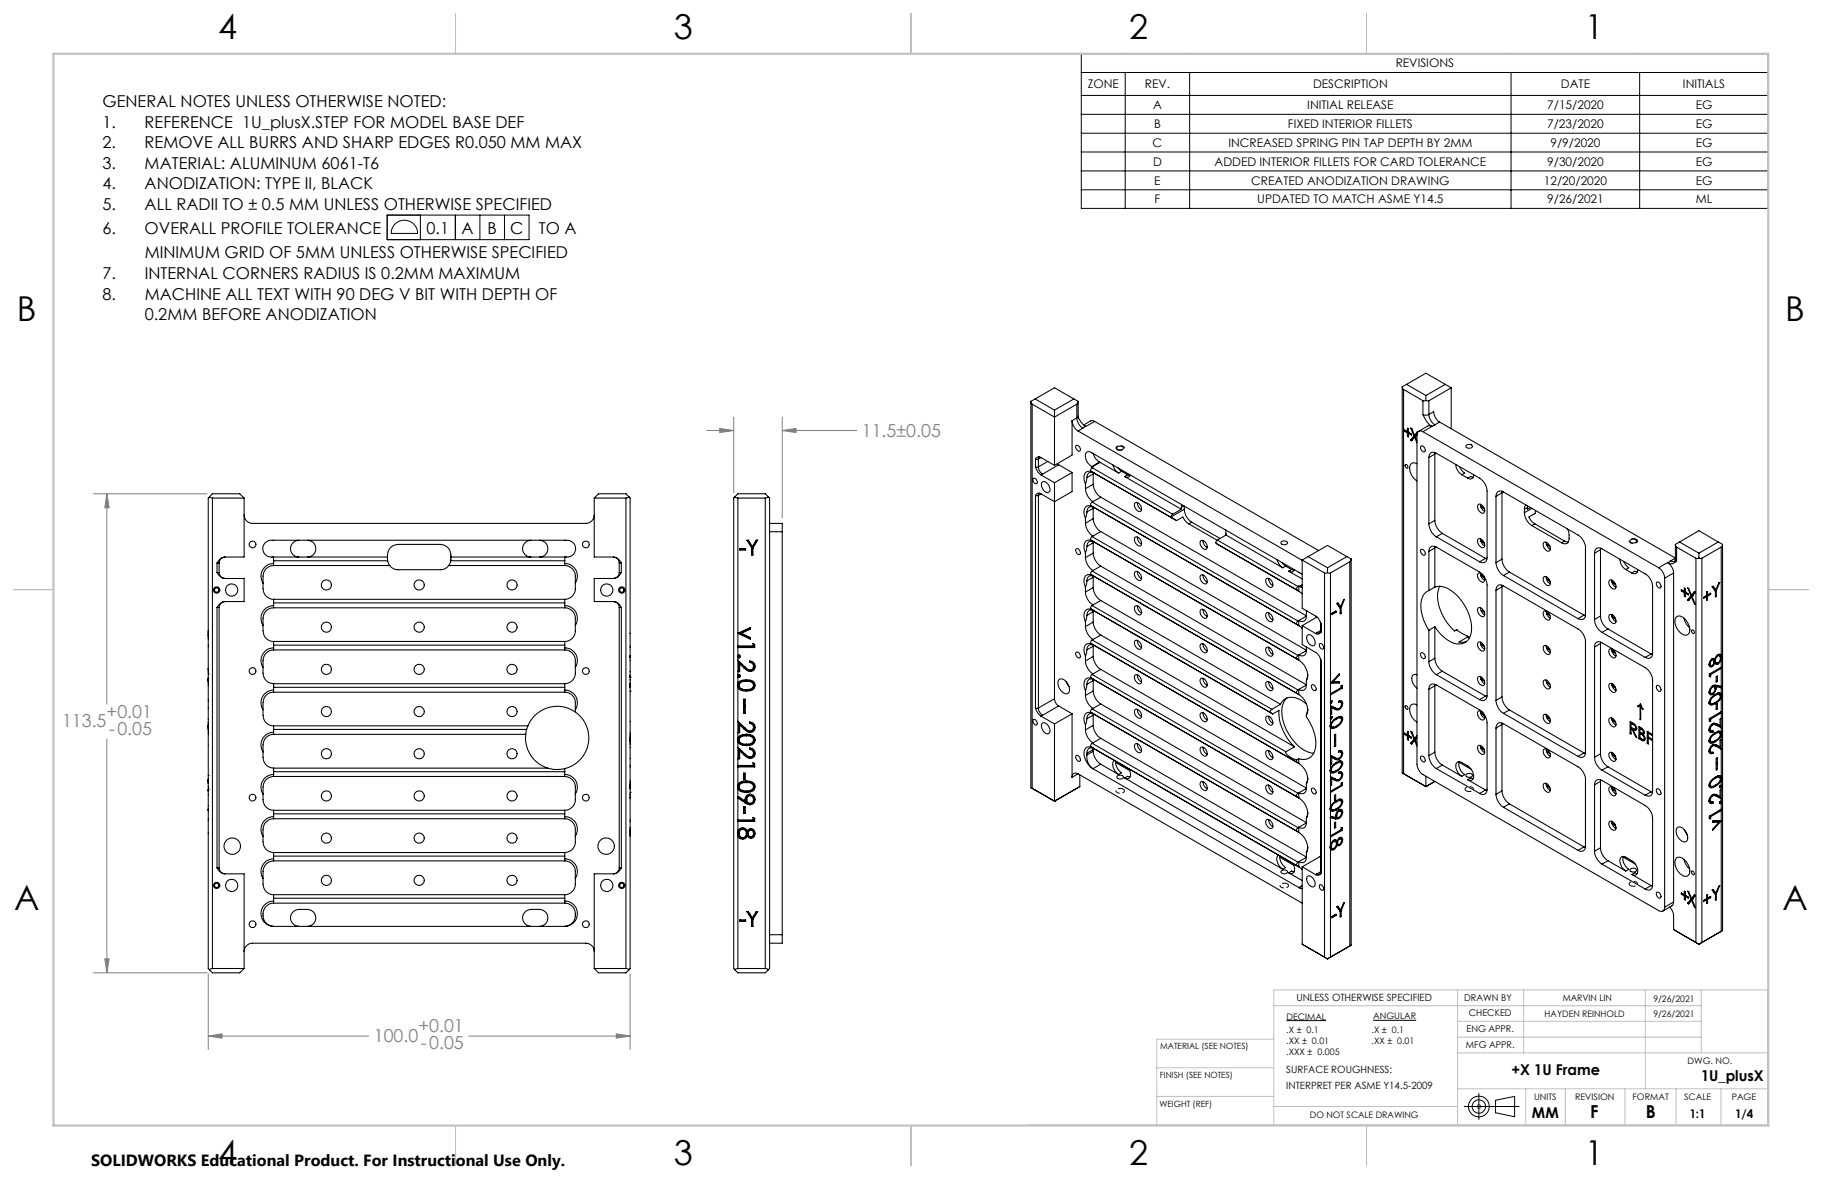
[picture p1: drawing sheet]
<svg xmlns="http://www.w3.org/2000/svg" width="432mm" height="279mm" viewBox="0 0 432 279" stroke-linecap="round" stroke-linejoin="round" font-family="sans-serif">
<defs><g id="words">
<g font-size="8.1">
<text x="51.7" y="9.3">4</text>
<text x="159.7" y="9.3">3</text>
<text x="267.6" y="9.3">2</text>
<text x="375.6" y="9.3">1</text>
<text x="4" y="76">B</text>
<text x="423.1" y="76">B</text>
<text x="3.3" y="215.7">A</text>
<text x="422.4" y="215.7">A</text>
<text x="51.7" y="276">4</text>
<text x="159.7" y="276">3</text>
<text x="267.6" y="276">2</text>
<text x="375.6" y="276">1</text>
</g>
<g font-size="4.2" fill="#808080">
<text x="204.3" y="103.6">11.5±0.05</text>
<text x="14.7" y="172.4">113.5</text>
<text x="25.3" y="170.1">+0.01</text>
<text x="25.8" y="174.2">-0.05</text>
<text x="99.1" y="244.6">+0.01</text>
<text x="88.6" y="246.9">100.0</text>
<text x="99.7" y="248.7">-0.05</text>
</g>
<g font-size="4.2">
<text x="376.9" y="265">F</text>
<text x="390.1" y="265">B</text>
</g>
<g font-size="3.9">
<text x="24.3" y="25.3">GENERAL NOTES UNLESS OTHERWISE NOTED:</text>
<text x="24.3" y="30.2">1.</text>
<text x="24.3" y="35.1">2.</text>
<text x="34.3" y="30.2">REFERENCE 1U_plusX.STEP FOR MODEL BASE DEF</text>
<text x="34.3" y="35.1">REMOVE ALL BURRS AND SHARP EDGES R0.050 MM MAX</text>
<text x="24.3" y="40">3.</text>
<text x="34.3" y="40">MATERIAL: ALUMINUM 6061-T6</text>
<text x="24.3" y="44.9">4.</text>
<text x="34.3" y="44.9">ANODIZATION: TYPE II, BLACK</text>
<text x="24.3" y="49.7">5.</text>
<text x="34.3" y="49.7">ALL RADII TO ± 0.5 MM UNLESS OTHERWISE SPECIFIED</text>
<text x="24.3" y="55.4">6.</text>
<text x="34.3" y="55.4">OVERALL PROFILE TOLERANCE</text>
<text x="101.1" y="55.4">0.1</text>
<text x="109.4" y="55.4">A</text>
<text x="115.5" y="55.4">B</text>
<text x="120.9" y="55.4">C</text>
<text x="127.7" y="55.4">TO A</text>
<text x="34.3" y="61.2">MINIMUM GRID OF 5MM UNLESS OTHERWISE SPECIFIED</text>
<text x="24.3" y="66.1">7.</text>
<text x="24.3" y="71">8.</text>
<text x="34.3" y="66.1">INTERNAL CORNERS RADIUS IS 0.2MM MAXIMUM</text>
<text x="34.3" y="71">MACHINE ALL TEXT WITH 90 DEG V BIT WITH DEPTH OF</text>
<text x="34.3" y="75.9">0.2MM BEFORE ANODIZATION</text>
</g>
<text font-size="3.8" x="21.6" y="276.3">SOLIDWORKS Educational Product. For Instructional Use Only.</text>
<g font-size="3.5">
<text x="358.2" y="254.7">+X 1U Frame</text>
<text x="403.1" y="256.3">1U_plusX</text>
<text x="363.1" y="265">MM</text>
</g>
<g font-size="2.8">
<text x="330.8" y="16">REVISIONS</text>
<text x="257.8" y="20.9">ZONE</text>
<text x="271.3" y="20.9">REV.</text>
<text x="311.2" y="20.9">DESCRIPTION</text>
<text x="369.9" y="20.9">DATE</text>
<text x="398.9" y="20.9">INITIALS</text>
<text x="273.3" y="25.9">A</text>
<text x="309.8" y="25.9">INITIAL RELEASE</text>
<text x="366.7" y="25.9">7/15/2020</text>
<text x="401.9" y="25.9">EG</text>
<text x="273.2" y="34.8">C</text>
<text x="273.5" y="30.4">B</text>
<text x="291.1" y="34.8">INCREASED SPRING PIN TAP DEPTH BY 2MM</text>
<text x="305.2" y="30.4">FIXED INTERIOR FILLETS</text>
<text x="366.7" y="30.4">7/23/2020</text>
<text x="367.5" y="34.8">9/9/2020</text>
<text x="401.9" y="30.4">EG</text>
<text x="401.9" y="34.8">EG</text>
<text x="273.3" y="39.3">D</text>
<text x="287.8" y="39.3">ADDED INTERIOR FILLETS FOR CARD TOLERANCE</text>
<text x="366.7" y="39.3">9/30/2020</text>
<text x="401.9" y="39.3">EG</text>
<text x="273.6" y="43.8">E</text>
<text x="296.5" y="43.8">CREATED ANODIZATION DRAWING</text>
<text x="365.9" y="43.8">12/20/2020</text>
<text x="401.9" y="43.8">EG</text>
<text x="273.6" y="48.2">F</text>
<text x="298" y="48.2">UPDATED TO MATCH ASME Y14.5</text>
<text x="366.7" y="48.2">9/26/2021</text>
<text x="401.9" y="48.2">ML</text>
<text x="400.5" y="265">1:1</text>
<text x="411.2" y="265">1/4</text>
</g>
<g font-size="2.4">
<text x="307.2" y="237.2">UNLESS OTHERWISE SPECIFIED</text>
<text x="304.8" y="254.3">SURFACE ROUGHNESS:</text>
<text x="304.8" y="258.2">INTERPRET PER ASME Y14.5-2009</text>
</g>
<g font-size="2.2">
<text x="347" y="237.2">DRAWN BY</text>
<text x="347.6" y="244.7">ENG APPR.</text>
<text x="348.1" y="240.9">CHECKED</text>
<text x="347.4" y="248.4">MFG APPR.</text>
</g>
<g font-size="2.1">
<text x="370.4" y="237.2">MARVIN LIN</text>
<text x="391.8" y="237.4">9/26/2021</text>
<text x="304.8" y="244.7">.X ± 0.1</text>
<text x="304.9" y="241.6">DECIMAL</text>
<text x="325" y="244.7">.X ± 0.1</text>
<text x="325.4" y="241.6">ANGULAR</text>
<text x="366.1" y="240.9">HAYDEN REINHOLD</text>
<text x="391.8" y="241.1">9/26/2021</text>
<text x="304.8" y="247.4">.XX ± 0.01</text>
<text x="304.8" y="249.9">.XXX ± 0.005</text>
<text x="325" y="247.3">.XX ± 0.01</text>
<text x="400" y="252.1">DWG. NO.</text>
<text x="363.5" y="260.7">UNITS</text>
<text x="373.3" y="260.7">REVISION</text>
<text x="386.9" y="260.7">FORMAT</text>
<text x="399.1" y="260.7">SCALE</text>
<text x="410.4" y="260.7">PAGE</text>
<text x="310.4" y="265">DO NOT SCALE DRAWING</text>
</g>
<g font-size="2">
<text x="274.9" y="248.5">MATERIAL (SEE NOTES)</text>
<text x="274.9" y="255.4">FINISH (SEE NOTES)</text>
<text x="274.8" y="262.3">WEIGHT (REF)</text>
</g>
</g></defs>
<g fill="none" stroke="#000" stroke-width=".24">
<path d="M256.3 12.7h162.8v36.7h-162.8zM256.3 17.2h162.8M266.7 17.2v32.2M281.9 17.2v32.2M358.1 17.2v32.2M388.6 17.2v32.2M256.3 22.6h162.8M256.3 27.1h162.8M256.3 31.6h162.8M256.3 36h162.8M91.8 51h33.6v5.8h-33.6zM93.5 53.2a3.2 3.2 0 0 1 3.5-.8 3.2 3.2 0 0 1 2 2.9h-6.3l.2-1z"/>
<path d="M99.6 51v5.8M107.9 51v5.8M113.7 51v5.8M119.6 51v5.8M256.3 40.5h162.8M256.3 45h162.8M304.9 241.9h9.4M325.4 241.8h10.2M350.5 259.2v6.1M347 262.2h13M350.1 261.9l.7 .7M350.8 261.9l-.7 .7"/>
<path d="M354.4 260.7l4.6-.9v4.9l-4.6-1z"/>
<circle cx="350.5" cy="262.2" r="2.45"/>
<circle cx="350.5" cy="262.2" r="1.59"/>
</g>
<g fill="none" stroke="#c0c0c0" stroke-width=".24">
<path d="M301.9 238.3h101.3M345.4 234.6v32M361.1 234.6v14.9M389.9 234.6v23.4M403.2 234.6v14.9M274.1 253h27.8M274.1 259.8h27.8M301.9 246.3h-27.8v20.3M345.4 249.5h73.5M345.4 258h73.5M345.4 242h57.8M345.4 245.8h57.8"/>
<path d="M361.6 258v8.6M371 258v8.6M385.1 258v8.6M397.2 258v8.6M407.8 258v8.6M243.9 266.6h175M301.9 262.2h43.5M350 262.2h1M350.1 261.9l.7 .7M350.5 261.7v1M350.8 261.9l-.7 .7M418.9 265.1v-30.5h-117v32"/>
</g>
<g fill="none" stroke="#808080" stroke-width=".24">
<path d="M173.9 98.8v18M185.4 98.8v24M22.2 117h26.9M25.3 117l.6 3.3h-1.1zM25.3 117v49.9M167.5 102h6.4M170.6 101.5l3.3 .5-3.3 .5zM185.4 102h17.7M185.4 102l3.3-.5v1zM25.3 175.1v55.4M22.2 230.5h26.9M24.8 227.2h1.1l-.6 3.3z"/>
<path d="M49.4 230.8v17.9M149.3 230.8v17.9M49.4 245.5l3.2-.5v1zM49.4 245.5h38M111.1 245.5h38.2M146.1 245l3.2 .5-3.2 .5z"/>
</g>
<path d="M264.8 106.6l-.3-.2a.96 .96 0 0 1 .7-.9 .96 .96 0 0 1 1 .3l.2 .2a.96 .96 0 0 1-.6 .8 .96 .96 0 0 1-1-.2M387.8 127.8l.2 .2a.96 .96 0 0 1-.6 .8 .96 .96 0 0 1-1-.2l-.2-.2a.96 .96 0 0 1 .6-.8 .96 .96 0 0 1 1 .2M266.2 187a1.06 1.06 0 0 0-1.7 .5 1.11 1.11 0 0 0 2-.2l-.3-.3M347.5 187.4a1.06 1.06 0 0 0 1.7-.5 1.11 1.11 0 0 0-2 .2l.3 .3M305.1 209.5a1.06 1.06 0 0 0-1.7 .5 1.11 1.11 0 0 0 1.9-.3l-.2-.2M386.4 209.9a1.06 1.06 0 0 0 1.7-.6 1.11 1.11 0 0 0-2 .3l.3 .3" fill="none" stroke="#000" stroke-width=".24" stroke-dasharray="1.3 .6" stroke-linecap="butt"/>
<path d="M418.9 234.6v32" fill="none" stroke="#c0c0c0" stroke-width=".24" stroke-dasharray="15.2 1.3 1.3 1.3" stroke-dashoffset="1.2"/>
<path d="M108 3.2v9.5M215.9 3.2v9.5M323.8 3.2v9.5M3.1 139.7h9.6M419.1 139.7h9.5M108 266.7v9.6M215.9 266.7v9.6M323.8 266.7v9.6" fill="none" stroke="#c0c0c0" stroke-width=".25"/>
<path d="M12.7 12.7h406.4v254h-406.4z" fill="none" stroke="#c0c0c0" stroke-width=".5"/>
<path d="M25.3 117l.6 3.3h-1.1zM24.8 227.2h1.1l-.6 3.3zM49.4 245.5l3.2-.5v1zM146.1 245l3.2 .5-3.2 .5zM185.4 102l3.3-.5v1zM170.6 101.5l3.3 .5-3.3 .5z" fill="#808080"/>
<g fill="none" stroke="#000" stroke-width=".25">
<path d="M244.3 95.1l.3 .7M244.3 95.1v91.6M244.6 95.8l5.3 3 5.3-3M244.6 95.8v91M245.3 94.5l4.6-2.6 4.6 2.6M245.3 94.5l4.6 2.7M245.3 94.5l-1 .6M249.9 97.2v13.1M254.1 99.7a3.2 3.2 0 0 0 1.4 2.4M254.1 99.7v8.1l-4.2 2.5M254.5 94.5l-4.6 2.7M254.5 94.5l1 .6"/>
<path d="M255.2 99a3.2 3.2 0 0 0 1.4 2.5M255.2 95.8v3.2M255.2 99l-1.1 .7M255.5 98.6l.1 .4 .6 1 1 1M255.5 95.1l-.3 .7M255.5 98.6l-.3 .4M255.5 95.1v3.5M259.4 99.9l-.7-.2-1.9 1M259.4 99.9l-2.2 1.1M259.4 99.9l53.1 30.6M332.3 91.7l.3 .6M332.3 91.7v91.5"/>
<path d="M332.6 92.3v91M332.6 92.3l4.6 2.7M333.3 91.1l4.6 2.6M333.3 91.1l-1 .6M333.3 91.1l4.6-2.7 4.6 2.7M337.2 98.2l.3 .7a5.1 5.1 0 0 0 1.7 2.1M337.2 98.2l.5 .2 .9-.2M337.2 95v3.2M337.9 94.9l-.7 .1M337.9 94.9l.7 .1M337.9 93.7v1.2M338.6 98.2a3.2 3.2 0 0 0 1.4 2.5"/>
<path d="M338.6 98.2l1.2-.6a3.2 3.2 0 0 0 1.4 2.4M338.6 95v3.2M342.5 91.1l-4.6 2.6M342.5 91.1l1.4 .8M343.9 91.9l-5.3 3.1M343.9 91.9v9.7M49.6 117.7l-.2 .3v32M49.6 117.7l.7 .3M49.6 117.7l.7-.7h6.5l1.1 1M50.3 118h7.6M50.3 118v111.5M57.9 118v14h-4.6a2.25 2.25 0 0 0-1.9 1.4"/>
<path d="M140.8 118v14h4.6a2.14 2.14 0 0 1 1.8 1.4M140.8 118h7.5M148.3 118v111.5M149 117.7l-.7 .3M149 117.7l.3 .3v37.6M149 117.7l-.7-.7h-6.4l-1.1 1M174.2 117.7l.7 .3M174.2 117.7l-.3 .3v111.6l.3 .2M174.2 117.7l.7-.7h6.5l.7 .7M174.9 118h6.5M174.9 118v37.4M181.4 118v111.5"/>
<path d="M182.1 117.7l.3 .3v111.5l-.3 .3M182.1 117.7l-.7 .3M244.9 113.3a.85 .85 0 0 1 .8 1.3 .85 .85 0 0 1-.8-1.3zM245.4 108.8l.1-.2a.8 .8 0 0 1 1.2-.2l3.2 1.9M245.4 110.6l.6 1.3 .7 .6M245.4 108.8h.7M245.4 110.6h.7M245.4 117.4h.7M245.4 108.8v1.8M245.4 117.4v50.4M246.1 110.6a2.14 2.14 0 0 0 1 1.8M246.1 108.8v1.8"/>
<path d="M246.1 117.4v50.4M246.3 108.2l-.2 .6M246.3 116.9l-.2 .5M246.7 112.5l3.2 1.9M246.7 108.4l-.6 .4M246.7 117.1l-.6 .3M246.9 114.3a1.32 1.32 0 0 1 1.8 1.2 .8 .8 0 0 1-.2 1.2 .8 .8 0 0 1-1.2-.5l-.5-1zM247.1 112.4l-.4 .1M248.3 109.4l-2.2 1.2M249.9 114.4v51.2M250.6 109.9l.3 .2M250.9 110.1l3.2 1.9"/>
<path d="M250.9 110.1l-3.8 2.3M254.1 112v4.5l-4.2 2.4-3.2-1.9a.83 .83 0 0 0-1.3 .4M254.1 112l-4.2 2.4M255 105.6a.8 .8 0 0 1 .9 .4 .8 .8 0 0 1-.2 1l-.7-.7zM255.5 102.1l53.1 30.7M256.6 101.5l-1.1 .6M257.2 101l-.6 .5M257.2 115.8a4.1 4.1 0 0 0 1.8 3.1M257.2 114.7v1.1M257.6 113.2l-.4 1.5M258.6 111.7l20.2 11.7M258.6 119.8l49.2 28.5"/>
<path d="M258.6 119.8l.4 .3M258.6 111.7l.4 .2M258.8 110.6a2.76 2.76 0 0 1-1.4-3.2 1.15 1.15 0 0 1 1.5 0l49.7 28.7M258.8 110.6h.1M258.8 119a.6 .6 0 0 0-.2 .8M258.8 110.8a.59 .59 0 0 0-.2 .9M258.8 110.8l19.1 11M258.8 119l48.8 28.2M258.9 110.6l.1 .1-.2 .1M259 111.9a1.38 1.38 0 0 0-1.7 .1 1.38 1.38 0 0 0-.4 1.7l.3 1M259 111.9l.4 .2a1.07 1.07 0 0 0-1.3-.1 1.07 1.07 0 0 0-.5 1.2M259 118.9l-.2 .1"/>
<path d="M259.1 114.8a4 4 0 0 0 1.8 3M259.1 112.3v2.5M259.1 112.3l-1.5 .9M259.1 114.8l-1.9 1M259.1 107.5l.5 1.1 1 .9M259.1 112v.3M260.6 109.5l.1 .1M260.6 109.5l-1.8 1.1M260.7 109.6l-1.8 1M260.7 109.6l4.4 2.5M260.9 117.8l48.7 28.1M260.9 117.8l-1.9 1.1"/>
<path d="M263.8 110.2l.4 1 .9 .9M264.8 105.9a.75 .75 0 0 1 .9-.2 .75 .75 0 0 1 .5 .7 .86 .86 0 0 1-1.5-.4zM265 110.9l.8 .8M265.8 111.7l-.7 .4M265.8 111.7l1.4 .8M266.5 112.9l13.5 7.8M267.2 112.5l.6 .2M267.2 112.5l-.7 .4M267.9 112.6h-.1a.8 .8 0 0 1-1.3 .3M268.9 119.3a.93 .93 0 0 1 1.5 .7l.1 .6a.55 .55 0 0 1-.3 .6 .55 .55 0 0 1-.7-.2l-.6-.9zM269.6 119.1l.3 1.1 .6 .6M280.1 119.6l-.1 .7"/>
<path d="M280.6 119.9l-.6 .4M280.7 119.9v.8M332.8 101.9v.3M332.8 102.2l.8 .4M332.8 101.9l1.7 1v.2l-.7-.4M332.8 101.9l.2 .1-.2 .2M333.1 110.1a.54 .54 0 0 1 .5 .3 .54 .54 0 0 1-.1 .6l-.4-.3zM333.6 102.6v.8M333.8 102.4h.1M333.8 102.4l-.2-.1v-.8l.2 .1v1.9l-.2-.1M333.8 103.3l-.2 .1M333.8 102.4l-.2 .2"/>
<path d="M334.3 104.3l.3 .2M334.6 104.2l-.3 .1M334.6 104.2v.3M335.1 103.3l-.8 1M335.1 103.3h.3M335.2 103.2l-.6-1.6-.3-.1 .8 1.8M335.2 103.6l.6 1.4M335.2 103.6l-.6 .9M335.2 103.2l.2 .1M335.4 103.3h.1M335.4 103.3v.2M335.4 103.3l-.2 .3"/>
<path d="M335.4 103.3l-.8 .9M335.4 103.5l.4 1M335.8 109.9a1.15 1.15 0 0 0-1.4 0 1.15 1.15 0 0 0-.3 1.5l.5 1.4 1.2 1.2M335.8 102.9l-.4 .6M335.9 102.7l-.5 .6M336 102.4l-.1-.1-.7 .9M336.7 105.8a.86 .86 0 0 1 .9 .3 .86 .86 0 0 1 0 1 .95 .95 0 0 1-.9-1.3zM337.2 102.3a.86 .86 0 0 0-1-.1 .86 .86 0 0 0-.4 .9v78a3.2 3.2 0 0 0 1.4 2.5l55.9 32.2a.86 .86 0 0 0 1 .1 .86 .86 0 0 0 .4-.9M337.2 102.3l55.9 32.2M338.6 108.4a1.07 1.07 0 0 1 .5-1.1 1.07 1.07 0 0 1 1.3 .1l10.3 5.9a4.1 4.1 0 0 1 1.7 3.1v15.7a1.09 1.09 0 0 1-.5 1.1 1.09 1.09 0 0 1-1.2-.1M338.6 108.4v15.7M339.2 101l.1 .1"/>
<path d="M339.3 101.1l-.5-.2-.5 .1-2.1 1.2M339.3 101.1l-2.1 1.2M340 100.7l-.8 .3M340 107.6v15.7M340 107.6l-1.4 .8M340.1 107.2l-.1 .4M341.2 100l-1.2 .7M341.2 100l55.9 32.3-1.2 .6M345 110.1l.1 .6 .4 .8 .9 1M345.9 110.6l.6 .9 .6 .6-.7 .4M346.4 112.5l1.4 .8M347.5 105.6a.82 .82 0 0 1 .8-.3 .82 .82 0 0 1 .6 .6 .96 .96 0 0 1-1.5-.2z"/>
<path d="M349.1 113.1l-.6-.2-.7 .4M349.2 112.5v.2a.85 .85 0 0 1-.5 .8 .85 .85 0 0 1-.9-.2M350.4 119.5a1.34 1.34 0 0 1 1.2 .7 1.34 1.34 0 0 1-.1 1.4 1.45 1.45 0 0 1-1.1-2.1zM350.9 119.5l.3 1.1 .7 .6M350.9 119.9l.8 .5M354.5 117.6a1.07 1.07 0 0 1 .6-1.1 1.07 1.07 0 0 1 1.2 .1l17.7 10.2a3.8 3.8 0 0 1 1.7 3.1v15.7a1.08 1.08 0 0 1-.5 1.1 1.08 1.08 0 0 1-1.2-.1M354.5 117.6v15.7M356 116.8v15.7M356 116.8l-1.5 .8M356 116.5v.3M361.6 119.7l-.2 .3-.1 .7M362 119.9v.4"/>
<path d="M51.4 135.7l.2 .3a2.1 2.1 0 0 0 1.7 1.1h4.6v5.5h-4.6a2.25 2.25 0 0 0-1.9 1.4M51.4 133.4h.5M51.4 135.7h.5M51.4 133.4v2.3M51.9 135.7a1.45 1.45 0 0 0 1.4 1.4M51.9 133.4v2.3M53.3 132a1.45 1.45 0 0 0-1.4 1.4M57.9 122a1.99 1.99 0 0 0 1.9 2h79.1a1.99 1.99 0 0 0 1.9-2M62.3 138.2a3.1 3.1 0 0 0 1.6 3.6l.9 .2M64.8 132v.9M64.8 133.5a3 3 0 0 0-2.5 4.7M64.8 134a2.69 2.69 0 0 0-2.5 3.4v.8"/>
<path d="M64.8 132.9h27.1M64.8 132.9v1.1M64.8 134h27.6M70.8 128a1.99 1.99 0 0 0-2 2 1.99 1.99 0 0 0 2 2M72.8 128a1.99 1.99 0 0 1 2 2 1.99 1.99 0 0 1-2 2M91.8 132l.1 .9M91.8 132h-27.2a2.04 2.04 0 0 1-2.3-2.1 2.04 2.04 0 0 1 2.5-1.9h69.1a2.04 2.04 0 0 1 2.5 1.9 2.04 2.04 0 0 1-2.3 2.1h-27.2M91.8 132a2.6 2.6 0 0 1 2.5-3h10.1a2.59 2.59 0 0 1 2.5 3M91.9 132.9l.5 1.1M92.4 134a2.41 2.41 0 0 0 1.9 1h10.1a2.41 2.41 0 0 0 2-1M106.4 134h27.4M106.8 132.9l-.4 1.1"/>
<path d="M106.8 132.9h27M106.9 132l-.1 .9M125.8 128a1.99 1.99 0 0 0-2 2 1.99 1.99 0 0 0 2 2M127.8 128a1.99 1.99 0 0 1 2 2 1.99 1.99 0 0 1-2 2M133.8 132v.9M133.8 133.5a3 3 0 0 1 2.5 4.7M133.8 134a2.79 2.79 0 0 1 2.5 3.6v.6M133.8 132.9v1.1M136.3 138.2a3.1 3.1 0 0 1-1.1 3.4l-1.4 .4M145.3 132a1.45 1.45 0 0 1 1.5 1.4M146.8 133.4h.4M146.8 135.7h.4"/>
<path d="M146.8 135.7a1.45 1.45 0 0 1-1.5 1.4M146.8 133.4v2.3M147.2 135.7a2.44 2.44 0 0 1-1.8 1.4h-4.6v5.5h4.6a2.31 2.31 0 0 1 1.8 1.4M147.2 133.4v2.3M175.4 130v.4M175.4 130h1.3M175.4 130.4h1.3M175.4 130l.1 .2M175.5 130.2l-.1 .2M175.5 130.2h1M176.5 130.2l.2 .2M176.7 130v.4"/>
<path d="M176.7 130l-.2 .2M177 128h.4M177 128l1.2 1.9M177 128l.3 .2M177.3 128.2l1 1.6M177.4 128l.9 1.5M177.4 128l-.1 .2M178.2 129.9v1.6M178.2 131.5h.2M178.3 129.8h.1M178.3 129.8l.1 .1M178.3 129.5v1.9"/>
<path d="M178.3 131.4l-.1 .1M178.3 131.4l.1 .1M178.3 129.8l-.1 .1M178.4 129.9v1.6M179.2 128h.4M179.2 128l-.9 1.5M179.2 128l.1 .2M179.3 128.2l-1 1.6M179.6 128l-1.2 1.9M179.6 128l-.3 .2M182.4 124h3v2M182.4 126h3"/>
<path d="M185.4 126v95.5M255 130.1a.86 .86 0 0 1 .9 .4 .86 .86 0 0 1 0 .9 .95 .95 0 0 1-.9-1.3zM257.2 124a3.9 3.9 0 0 0 1.8 3M257.2 132.2a4.1 4.1 0 0 0 1.8 3M257.2 122.9v1.1M257.2 131.1v1.1M257.2 139.2v1.1M257.6 121.3l-.4 1.6M257.6 129.5l-.4 1.6M257.6 137.7l-.4 1.5M258.6 128l49.2 28.5M258.6 128l.4 .3"/>
<path d="M258.6 136.2l49.2 28.4M258.6 136.2l.4 .2M258.8 127.2a.59 .59 0 0 0-.2 .8M258.8 135.3a.6 .6 0 0 0-.2 .9M258.8 127.2l48.8 28.1M258.8 135.3l48.8 28.2M259 120.1a1.28 1.28 0 0 0-1.5-.1 1.28 1.28 0 0 0-.6 1.3l.3 1.6M259 128.3a1.38 1.38 0 0 0-1.7 0 1.38 1.38 0 0 0-.4 1.7l.3 1.1M259 136.4a1.38 1.38 0 0 0-1.7 0 1.38 1.38 0 0 0-.4 1.7l.3 1.1M259 120.1l.4 .2a1.09 1.09 0 0 0-1.3-.1 1.09 1.09 0 0 0-.5 1.1M259 128.3l.4 .2a1.07 1.07 0 0 0-1.3-.1 1.07 1.07 0 0 0-.5 1.1M259 136.4l.4 .2a1.09 1.09 0 0 0-1.3-.1 1.09 1.09 0 0 0-.5 1.2"/>
<path d="M259 127l-.2 .2M259 135.2l-.2 .1M259.1 122.9a3.9 3.9 0 0 0 1.8 3.1M259.1 131.1a4 4 0 0 0 1.8 3.1M259.1 139.2a3.9 3.9 0 0 0 1.8 3.1M259.1 120.5v2.4M259.1 128.6v2.5M259.1 136.8v2.4M259.1 120.5l-1.5 .8M259.1 122.9l-1.9 1.1M259.1 128.6l-1.5 .9M259.1 131.1l-1.9 1.1"/>
<path d="M259.1 136.8l-1.5 .9M259.1 139.2l-1.9 1.1M259.1 120.2v.3M259.1 128.3v.3M259.1 136.5v.3M260.9 126l48.7 28.1M260.9 126l-1.9 1M260.9 134.2l48.7 28.1M260.9 134.2l-1.9 1M268.9 135.6a.78 .78 0 0 1 1.3 .4l.3 1a.55 .55 0 0 1-.3 .6 .55 .55 0 0 1-.7-.3l-.6-.8zM269.1 127.3a1.34 1.34 0 0 1 1.2 .7 1.34 1.34 0 0 1-.1 1.4 1.45 1.45 0 0 1-1.1-2.1zM269.6 127.3l.3 1.1 .6 .5"/>
<path d="M269.6 135.4l.3 1.1 .6 .6M277.6 122.5v.2l1.2 .7M277.9 121.8l-.3 .7M278.8 123.4l1.5-.9 .6 1 .8 .6M280 120.3v.4M280 120.7l-2.1 1.1M280.7 120.7a3.8 3.8 0 0 0 1.7 3.1M280.7 120.7l-3.1 1.8M281.7 124.1l6.7 3.9M282.4 123.8l-.7 .3M282.4 123.8l6.7 3.8M284.5 136.4a.93 .93 0 0 1 1.5 .8l.1 .6a.55 .55 0 0 1-.4 .6 .55 .55 0 0 1-.6-.3l-.6-.8z"/>
<path d="M284.6 128.1a1.34 1.34 0 0 1 1.3 .7 1.34 1.34 0 0 1-.1 1.4 1.45 1.45 0 0 1-1.2-2.1zM285.1 128.1l.3 1.1 .7 .6M285.1 136.2l.3 1.1 .7 .6M288.3 128.8l.4 .3M288.3 128.8l19.5 11.3M288.5 128l-.3 .4 .1 .4M288.5 128l19.1 11M290.4 125.6l.1 1.2M290.5 126.8l13.5 7.7M290.5 126.8l-2 1.2M300 137.2a.93 .93 0 0 1 1.5 .8l.1 .3a.66 .66 0 0 1-.3 .9 .66 .66 0 0 1-.9-.5l-.4-.6zM300.7 137.1l.3 1 .7 .6"/>
<path d="M302.6 132.6l.5 1 .9 .9M303.7 128.3l.8-.1 .6 .3a.83 .83 0 0 1-.7 .6 .83 .83 0 0 1-.8-.4zM303.8 133.3l.9 .9M304.7 134.2l-.7 .3M304.7 134.2l1.4 .8M305.4 135.4l3.2 1.8M306.1 135l.6 .1M306.1 135l-.7 .4M306.8 135l-.1 .1a.83 .83 0 0 1-1.3 .3M307.6 139a.55 .55 0 0 0-.2 .8l.4 .3M307.8 138.9v1.2M307.8 138.9l.2 .1"/>
<path d="M307.8 138.9l-.2 .1M308 139h.1M308.1 139l.5 .3M308.6 132.7v11.4l3.6 2.2 .9 1.6M308.6 132.7l5.3 3.1M308.6 138.7l-.5 .3M308.6 138.6l-.6 .4M310 131.9l4.6 2.6M313.9 135.8v91l.7 .4M314.6 135.7l.7 .1M314.6 135.7l-.7 .1M314.6 134.5v1.2"/>
<path d="M315.3 135.8v30.5M319.2 131.9l-4.6 2.6M319.2 131.9l1 .6M319.2 131.9l-4.6-2.6-6 3.4M319.9 133.1l-4.6 2.7M319.9 133.1v91.1M320.2 132.5l-.3 .6M320.2 132.5v91.5M336.7 130.2a.81 .81 0 0 1 .9 .4 .81 .81 0 0 1-.1 1l-.8-.6zM338.6 130.7a1.09 1.09 0 0 1 .6-1.2 1.09 1.09 0 0 1 1.2 .1l10.3 6a4.1 4.1 0 0 1 1.7 3v26.2a1.09 1.09 0 0 1-.5 1.1 1.09 1.09 0 0 1-1.2-.1M338.6 139.9a3.9 3.9 0 0 0-1.8 4.4l.6 2.6 1.2 2.5M338.6 124.1a3.9 3.9 0 0 0 1.8 3.1"/>
<path d="M338.6 130.7v9.2M340 123.3a4.1 4.1 0 0 0 1.8 3.1M340 139.1a4.8 4.8 0 0 1 4.8 1.6 11.2 11.2 0 0 1 3.8 9.5 3.1 3.1 0 0 1-5 1.8l-1.9-1.4-1.7-2.1M340 129.9v9.2M340 123.3l-1.4 .8M340 129.9l-1.4 .8M340 139.1l-1.4 .8M340.1 129.5l-.1 .4M340.4 127.2l10.3 5.9M341.2 138.9a8 8 0 0 0 .8 7.2l1 1.5 1.1 1.3 .6 .6 .5-.2M341.8 126.4l10.3 5.9M341.8 126.4l-1.4 .8"/>
<path d="M350.2 127.8a.93 .93 0 0 1 1.5 .8l.2 .6a.55 .55 0 0 1-.4 .6 .55 .55 0 0 1-.7-.2l-.6-.9zM350.4 135.9a1.34 1.34 0 0 1 1.2 .6 1.34 1.34 0 0 1-.1 1.5 1.45 1.45 0 0 1-1.1-2.1zM350.9 127.7l.3 1.1 .7 .6M350.9 135.9l.3 1 .7 .6M350.9 128.1l.8 .5M350.9 136.2l.8 .5M350.9 120.1l.9 .5M350.9 128.3l.9 .5M350.9 136.5l.9 .4M352.1 132.3l.3 .2M352.1 132.3l-1.4 .8M354.5 139.9a1.07 1.07 0 0 1 .6-1.2 1.07 1.07 0 0 1 1.2 .2l17.7 10.1a3.7 3.7 0 0 1 1.7 3.1v26.1a1.06 1.06 0 0 1-.5 1.2 1.06 1.06 0 0 1-1.2-.2"/>
<path d="M354.5 133.3a3.9 3.9 0 0 0 1.8 3.1M354.5 139.9v26.1M356 132.5a3.9 3.9 0 0 0 1.7 3.1M356 139.1v26.1M356 132.5l-1.5 .8M356 139.1l-1.5 .8M356 138.7v.4M356.3 136.4l17.7 10.2M357.7 135.6l17.7 10.2M357.7 135.6l-1.4 .8M361.3 121.5a3.8 3.8 0 0 0 1.7 3.1M361.3 120.7v.8"/>
<path d="M362 120.3l-.7 .4M362 120.3v.4l.7-.4M363 124.6l7.1 4M363 120.5l-1.7 1M363.7 124.1l-.7 .5M363.7 124.1l7.1 4.1M363.9 121l-.1 .7-1.5 .8 .6 1 .8 .6M365.8 128.7a.93 .93 0 0 1 1.5 .7l.1 .3a.66 .66 0 0 1-.4 .9 .66 .66 0 0 1-.9-.5l-.3-.6zM365.9 136.7a1.34 1.34 0 0 1 1.3 .7 1.34 1.34 0 0 1-.1 1.4 1.45 1.45 0 0 1-1.2-2.1zM366.4 128.5l.3 1.1 .7 .6M366.4 136.7l.3 1.1 .7 .5M366.5 128.9l.7 .5"/>
<path d="M366.5 137.1l.7 .4M366.5 129.1l.8 .5M366.5 137.3l.8 .5M370.8 128.2l.9 .3M370.8 128.2l-.7 .4M371.5 125.4a3.6 3.6 0 0 1-.1 3.4l-.6 .1-.7-.3M377.9 131.1a1.06 1.06 0 0 1 .5-1.2 1.06 1.06 0 0 1 1.3 .2l10.2 5.9a3.7 3.7 0 0 1 1.8 3v15.8a1.08 1.08 0 0 1-.6 1.1 1.08 1.08 0 0 1-1.2-.1M377.9 131.1v15.7M379.3 130.3v15.7M379.3 130.3l-1.4 .8M379.3 129.9v.4M381.5 137.5a1.34 1.34 0 0 1 1.2 .7 1.34 1.34 0 0 1 0 1.4 1.45 1.45 0 0 1-1.2-2.1z"/>
<path d="M382 137.5l.3 1.1 .7 .5M382 137.9l.8 .5M382.1 138.1l.8 .5M383.9 132.5l.5 1.5 .9 1M384.8 133l.5 1 .7 .5-.7 .5M385.3 135l1.4 .8M386.4 128l.4-.2h.6l.5 .4a.87 .87 0 0 1-.8 .5 .87 .87 0 0 1-.8-.5zM388 135.6l-.6-.2-.7 .4M388.1 135v.1a.84 .84 0 0 1-.5 .8 .84 .84 0 0 1-.9-.1M392.6 138a.82 .82 0 0 1 .9 .4 .82 .82 0 0 1-.2 1l-.4-.2-.3-.5zM393.1 134.5a3.2 3.2 0 0 1 1.4 2.5M394.5 137v78"/>
<path d="M395.2 133.3a3.2 3.2 0 0 1 1.4 2.5M395.2 133.3l.1 .1M395.2 133.3l-2.1 1.2M395.9 132.9l-.6 .5M395.9 132.9l.6 .2 .4-.1M396.6 135.8v77.9M396.6 135.8l-2.1 1.2M397 132.5l-.2 .6M397.1 129l.2 .6M397.1 129v3.6l.2 .3M397.3 132.9l-.1 .2a1.36 1.36 0 0 1-1.9 .3M397.3 129.6l4.6 2.7"/>
<path d="M397.3 129.6v3.3M398 128.4l4.6 2.7M398 128.4l-.9 .6M398 128.4l4.6-2.6 4.6 2.6M398.5 139.8v.3M398.5 139.8l.7 .4v-.8l.2 .1v1.9l-.2-.1M398.5 139.8l.2 .1M398.7 139.9l.7 .4M398.7 139.9l-.2 .2M401.9 132.3v91l.7 .5M402.6 132.2l-.7 .1M402.6 132.2l.7 .1"/>
<path d="M402.6 131.1v1.1M403.3 132.3v91l-.7 .5M405.8 139.1l.7 1M405.8 139v.1M405.8 139l.7 .9M406 138.9l-.2 .2M406 138.9l.6 .9M406 138.9l-.2 .1M406.5 140h.1M406.5 139.9v1.6l.3-.1M406.5 139.9l.3 .1M406.6 139.8l.7-1.6 .3-.2-.8 2"/>
<path d="M406.6 139.8l-.1 .2M406.8 140v1.4M407.2 128.4l-4.6 2.7M407.2 128.4l1 .6M407.9 129.6l-4.6 2.7M407.9 129.6v25.7M408.2 129l-.3 .6M408.2 129v91.5M49.4 158.4v.3M49.4 150v10.7M49.4 150v.8M49.4 149.5v.5"/>
<path d="M49.4 159.7h.1M49.4 159.1v.2M51.4 144h.5M51.4 144v61.7M51.9 144v61.7M53.3 142.6a1.45 1.45 0 0 0-1.4 1.4M62.3 148.2a3.1 3.1 0 0 0 1.6 3.6l.9 .2M62.3 158.2a3.1 3.1 0 0 0 1.6 3.6l.9 .2M64.8 142v.9M64.8 152v.9M64.8 153.5a3 3 0 0 0-2.5 4.7M64.8 154a2.69 2.69 0 0 0-2.5 3.4v.8"/>
<path d="M64.8 143.5a3 3 0 0 0-2.5 4.7M64.8 144a2.65 2.65 0 0 0-2.5 3.4v.8M64.8 142.9h69M64.8 142h69M64.8 152.9h69M64.8 152h69M64.8 142.9v1.1M64.8 152.9v1.1M64.8 144h69M64.8 154h69M133.8 142v.9M133.8 152v.9"/>
<path d="M133.8 143.5a3 3 0 0 1 2.5 4.7M133.8 144a2.54 2.54 0 0 1 2.5 3v1.2M133.8 153.5a3 3 0 0 1 2.5 4.7M133.8 154a2.79 2.79 0 0 1 2.5 3.6v.6M133.8 142.9v1.1M133.8 152.9v1.1M136.3 148.2a3.5 3.5 0 0 1-.7 3.1 2.47 2.47 0 0 1-1.8 .7M136.3 158.2a3.1 3.1 0 0 1-1.1 3.4l-1.4 .4M145.3 142.6a1.45 1.45 0 0 1 1.5 1.4M146.8 144h.4M146.8 144v61.7M147.2 144v61.7"/>
<path d="M149.3 155.6v4.6M149.3 155.6v.3M174.8 155.6l.1 .2M174.8 155.6h.2M174.9 155.4l-.1 .2M174.9 155.8l.3 .1M174.9 155.8v4.2M174.9 150.1h.8M174.9 150.1l2.9 1.3M175 155.6l.2 .1M175 159l-.1 .2h.4M175 156.9l-.1-.4 1.6 1.5"/>
<path d="M175 153.3l-.1 .2h4M175 153.2l3.7 .1M175 156.9h.1M175 159h.1M175 153.2v.1M175 156.9v2.1M175.1 156.9h.1M175.1 156.9l1.3 1.3M175.1 156.9l.2 .4M175.1 159l.2 .2M175.1 156.9v2.1M175.2 159.8l.3 .4"/>
<path d="M175.2 159.8l-.3 .2M175.2 155.2l.3 .4M175.2 155.2l-.3 .2M175.2 155.7v.2M175.2 155.4l.1 .2M175.2 155.2v.2M175.2 159.8v.2M175.2 155.4l-.2 .2M175.3 157.3v1.9M175.3 157.3l1.1 1M175.3 155.6l-.1 .1M175.3 155.6h.2"/>
<path d="M175.5 155.6l-.3 .3M175.7 150.1l2.1 1M176.4 158.3l1 .8h.4M176.4 158.2h.1M176.5 158.2l.8 .7M176.5 158.2l-.1 .1M176.5 158l.7 .6 .6 .2M176.5 158l-.1 .2M177.3 158.9l.5 .1M177.6 151.2h.1M177.6 151.2l.2 .2M177.6 149l-2.3 1.1 2.3 1.1"/>
<path d="M177.6 149l.2 .1M177.6 149l-2.4 1.1 2.4 1.1M177.6 149h.1M177.7 156.6a1.27 1.27 0 0 1 1.3 1.3M177.7 157h.2a.86 .86 0 0 1 .7 .9M177.7 156.6l.1 .2M177.7 156.6v.4M177.8 158.8v.2M177.8 159v.1M177.8 156.8a1.08 1.08 0 0 1 1 1.1M177.8 156.8l-.1 .2M177.8 156.8h.1a1.05 1.05 0 0 1 .9 1.1"/>
<path d="M177.8 156.8h.1M177.8 148.7v.4M177.8 151.1v.3M177.8 149.1l-2.1 1M177.8 148.7l-2.9 1.4M177.8 151.1l-.2 .1M177.8 148.7l-.2 .3M178.5 152.5v.6M178.5 152.5l.4 .2M178.5 153.1h-3.6l.1 .1M178.5 152.5l.1 .3M178.6 157.9l-.1 .2a.79 .79 0 0 1-.7 .7"/>
<path d="M178.6 157.9h.2M178.6 152.8v.4l-.1-.1M178.6 152.8h.1M178.7 152.8v.5M178.7 153.3l.2 .2M178.8 157.9l-.1 .2a1.05 1.05 0 0 1-.9 .9M178.8 157.9a.96 .96 0 0 1-1 1.1M178.8 157.9h.2M178.9 152.7v.8M178.9 152.7l-.2 .1M179 157.9a1.12 1.12 0 0 1-1.2 1.2M255 154.6a.8 .8 0 0 1 .9 .4 .8 .8 0 0 1-.2 1l-.7-.7z"/>
<path d="M257.2 140.3a3.9 3.9 0 0 0 1.8 3.1M257.2 148.5a4.1 4.1 0 0 0 1.8 3.1M257.2 156.6a3.9 3.9 0 0 0 1.8 3.1M257.2 147.4v1.1M257.2 155.5v1.1M257.6 145.8l-.4 1.6M257.6 154l-.4 1.5M258.6 144.3l42.4 24.5M258.6 152.5l49.2 28.4M258.6 144.3l.4 .3M258.6 152.5l.4 .3M258.8 143.5a.56 .56 0 0 0-.2 .8"/>
<path d="M258.8 151.7a.6 .6 0 0 0-.2 .8M258.8 159.8a.56 .56 0 0 0-.2 .9M258.8 143.5l42.6 24.6M258.8 151.7l45.9 26.5M258.8 159.8l48.8 28.2M259 144.6a1.38 1.38 0 0 0-1.7 0 1.38 1.38 0 0 0-.4 1.7l.3 1.1M259 152.8a1.38 1.38 0 0 0-1.7 0 1.38 1.38 0 0 0-.4 1.7l.3 1M259 152.8l.4 .2a1.09 1.09 0 0 0-1.3-.1 1.09 1.09 0 0 0-.5 1.1M259 143.4l-.2 .1M259 144.6l.4 .2M259 151.6l-.2 .1M259 159.7l-.2 .1"/>
<path d="M259.1 147.4a4 4 0 0 0 1.8 3.1M259.1 155.6a3.9 3.9 0 0 0 1.8 3M259.1 145v2.4M259.1 153.1v2.5M259.1 145l-1.5 .8M259.1 147.4l-1.9 1.1M259.1 153.1l-1.5 .9M259.1 155.6l-1.9 1M259.1 144.7v.3M259.1 152.9v.2M259.4 144.8a1.07 1.07 0 0 0-1.3-.1 1.07 1.07 0 0 0-.5 1.1M259.4 144.8l42.2 24.4"/>
<path d="M260.9 142.3l42.6 24.6M260.9 142.3l-1.9 1.1M260.9 150.5l45.9 26.5M260.9 158.6l48.7 28.2M260.9 150.5l-1.9 1.1M260.9 158.6l-1.9 1.1M269.1 143.6a1.42 1.42 0 0 1 1.3 2 1.3 1.3 0 0 1-1.5-1.6zM269.1 151.8a1.34 1.34 0 0 1 1.2 .7 1.34 1.34 0 0 1-.1 1.4 1.45 1.45 0 0 1-1.1-2.1zM269.1 159.9a1.33 1.33 0 0 1 1.2 .7 1.33 1.33 0 0 1-.1 1.4 1.41 1.41 0 0 1-1.1-2.1zM269.6 143.6l.3 1.1 .6 .6M269.6 151.8l.3 1.1 .6 .6M269.6 159.9l.3 1.1 .6 .6"/>
<path d="M284.5 152.8a.78 .78 0 0 1 1.3 .4l.3 .9a.55 .55 0 0 1-.4 .6 .55 .55 0 0 1-.6-.2l-.6-.9zM284.6 144.4a1.34 1.34 0 0 1 1.3 .7 1.34 1.34 0 0 1-.1 1.4 1.45 1.45 0 0 1-1.2-2.1zM285.1 144.4l.3 1.1 .7 .6M285.1 152.6l.3 1.1 .7 .6M300.2 145.2a1.34 1.34 0 0 1 1.2 .7 1.34 1.34 0 0 1-.1 1.5 1.45 1.45 0 0 1-1.1-2.2zM300.2 153.4a1.33 1.33 0 0 1 1.2 .7 1.33 1.33 0 0 1-.1 1.4 1.43 1.43 0 0 1-1.1-2.1zM300.7 145.2l.3 1.1 .7 .6M300.7 153.4l.3 1.1 .7 .6M307.6 147.2a.52 .52 0 0 0-.2 .8l.4 .3M307.6 155.3a.55 .55 0 0 0-.2 .9l.4 .2M307.8 156.4a4.3 4.3 0 0 1 2 4.5l-.2 .4M307.8 148.3l.8 .6"/>
<path d="M307.8 140.1l.8 .6M307.8 147v1.3M307.8 155.2v1.2M307.8 147l-.2 .2M307.8 155.2l-.2 .1M308.6 148.3v4.5l3.6 2.1 .9 1.6M308.6 148.3l3.2 1.8M309.6 154.2a1.1 1.1 0 0 1-.5 1.1 1.1 1.1 0 0 1-1.3-.1M309.6 146a1.09 1.09 0 0 1-.5 1.2 1.09 1.09 0 0 1-1.3-.2M309.6 144.9v1.1M309.6 153.3v.9M309.6 146l-1.8 1"/>
<path d="M309.6 154.2l-1.8 1M309.6 144.7v.2M309.7 144.8l-.1 .1M309.8 150.6a.93 .93 0 0 1 1.5 .5l.3 .7a.74 .74 0 0 1-.1 1.1 .74 .74 0 0 1-1-.1l-.7-1-.1-.7zM309.9 159.9l-.3 1.4M312.1 146.2l-3.5 2.1M312.1 149.9l-.3 .2M312.8 152.5a.88 .88 0 0 1 .7 1.3 .86 .86 0 0 1-.7-1.3zM312.9 147.4v.3M312.9 156v.3M312.9 149.5l-.2 .5-.6-.1M313 149.4l-.9 .5"/>
<path d="M313.1 149.8l-.1 .1a.78 .78 0 0 1-1.2 .2M313.1 147.9l-.1-.2v1.9l.1 .2M313.1 156.5l-.1-.2v50.5l.1 .1M313.1 147.9v1.9M313.1 156.5v50.4M316.3 145l-.6 .3M316.3 145l.3 .1M316.6 144.8v.3M316.6 145.1l-.9 .6v-.4M316.6 144.8l-.9 .5M316.6 144.8l-.3 .2M316.8 143.1l.8 1"/>
<path d="M316.9 143l.7 .9M316.9 143l-.1 .1M317.1 142.9l-.3 .2M317.1 142.9l.6 .9M317.1 142.9l-.2 .1M317.2 159.9l.2 .1M317.4 160v-.3l-2.1 2.2M317.4 160l-1.5 1.6M317.6 144h.1M317.6 143.9v1.6l.3-.2M317.6 145.2l.3 .1M317.6 143.9l.3 .1"/>
<path d="M317.7 143.8l.7-1.6 .2-.2-.7 2M317.7 143.8l-.1 .2M317.9 144v1.3M335.8 159.9a.9 .9 0 0 0-1.1 .2 .9 .9 0 0 0-.1 1.1l.3 .8 .9 1.1M336.7 154.8a.86 .86 0 0 1 .9 .3 .86 .86 0 0 1 0 1 .95 .95 0 0 1-.9-1.3zM338.6 156.8a4.1 4.1 0 0 0 1.8 3.1M338.6 149.4v7.4M340 156a4.1 4.1 0 0 0 1.8 3.1M340 148.5v7.5M340 148.5l-1.4 .9M340 156l-1.4 .8M340.4 159.9l10.3 5.9"/>
<path d="M341.8 159.1l10.3 5.9M341.8 159.1l-1.4 .8M345.2 149.3h.1M345.2 149.3l2.5 1.4 .1 .3M347.7 150.7l.6 .4M347.8 151l-2 1.2 1.7-.2M347.8 151l.4 .2M350.4 152.2a1.42 1.42 0 0 1 1.3 2 1.3 1.3 0 0 1-1.5-1.6zM350.4 144a1.39 1.39 0 0 1 1.4 1.8 .66 .66 0 0 1-.6 .4 .66 .66 0 0 1-.6-.5l-.4-1zM350.9 144l.3 1.1 .7 .6M350.9 152.2l.3 1.1 .7 .5M350.9 152.6l.8 .4"/>
<path d="M350.9 152.8l.9 .4M351.1 144.7l.6 .2M351.1 144.7h-.1M351.1 144.7l.7 .4M365.8 145a.93 .93 0 0 1 1.5 .7l.1 .4a.66 .66 0 0 1-.4 .9 .66 .66 0 0 1-.9-.5l-.3-.7zM365.9 153a1.34 1.34 0 0 1 1.3 .7 1.34 1.34 0 0 1-.1 1.4 1.45 1.45 0 0 1-1.2-2.1zM366.4 144.8l.3 1.1 .7 .6M366.4 153l.3 1.1 .7 .6M366.5 145.2l.7 .5M366.5 153.4l.7 .4M366.5 145.4l.8 .5M366.5 153.6l.8 .5"/>
<path d="M375.4 145.8l.3 .1M375.4 145.8l-1.4 .8M377.9 146.8a3.7 3.7 0 0 0 1.8 3.1M377.9 153.4a1.06 1.06 0 0 1 .5-1.2 1.06 1.06 0 0 1 1.3 .1l10.2 5.9a3.8 3.8 0 0 1 1.8 3.1v26.1a1.08 1.08 0 0 1-.6 1.2 1.08 1.08 0 0 1-1.2-.1M377.9 153.4v26.1M379.3 146a3.7 3.7 0 0 0 1.8 3M379.3 152.5v26.1M379.3 146l-1.4 .8M379.3 152.5l-1.4 .9M379.3 152.2v.3M379.7 149.9l10.2 5.9M381.1 149l10.2 6"/>
<path d="M381.1 149l-1.4 .9M381.5 145.7a1.33 1.33 0 0 1 1.2 .6 1.33 1.33 0 0 1 0 1.4 1.41 1.41 0 0 1-1.2-2zM381.5 153.8a1.34 1.34 0 0 1 1.2 .7 1.34 1.34 0 0 1 0 1.4 1.45 1.45 0 0 1-1.2-2.1zM382 145.6l.3 1.1 .7 .6M382 153.8l.3 1.1 .7 .6M382 146.1l.8 .4M382 154.2l.8 .5M382.1 146.2l.8 .5M382.1 154.4l.8 .5M391.3 155l.4 .1M391.3 155l-1.4 .8M397.3 146.2a1.9 1.9 0 0 1 2.6 1.2 2.16 2.16 0 0 1 0 3.1 3 3 0 0 1-3-3.3z"/>
<path d="M398.5 140.1l.7 .4M399.1 146.5l.5 1.3 .8 1M399.2 140.5v.8M399.4 140.3h.1M399.4 140.3l.7 .5v.2l-.7-.4M399.4 141.2l-.2 .1M399.4 140.3l-.2 .2M399.9 142.2l.3 .1M400.3 142.1l-.4 .1M400.3 142.1l-.1 .2M400.8 141.2l-.9 1M400.8 141.2h.2"/>
<path d="M400.9 141l-.7-1.5-.2-.2 .8 1.9M400.9 141.5l-.7 .8M400.9 141.5l.7 1.6M400.9 141l.1 .2M401 149.3a.51 .51 0 0 1 .5 .3 .51 .51 0 0 1-.1 .5l-.4-.2zM401 141.2h.1M401 141.2v.2M401 141.2l-.1 .3M401 141.2l-.7 .9M401 141.4l.8 1.9-.2-.2M401.5 140.2l.3 .2M401.5 140.2l-.6 .8"/>
<path d="M401.5 140.2l.2 .1M401.7 140.3l.1 .1M401.7 140.3l-.7 .9M401.7 143l-.1 .1M401.8 140.4l-.8 1M404.5 141.1h.1M404.5 141.1l-.8 .5v.2l.8-.4M404.5 141.1l.2 .2M404.5 142l.2 .1M404.7 141v-.8l-.2 .1v1.9l.2-.1M404.7 141.3v.8M404.7 141l-.2 .1"/>
<path d="M405.1 157.6l.1 .1h.4M405.1 157.3h.2M405.1 157.7l.3 .1M405.1 159.7l.3 .2M405.4 140.9l-.7 .4M405.4 140.9v-.3l-.7 .4M405.4 159.9v.5M405.4 140.9l-.2-.2-.7 .4M405.6 157.7l.2 .3M405.6 156.2l.2 .2M405.8 156.4l-.5 .9M405.8 156.4a.73 .73 0 0 1 .4 .7 .73 .73 0 0 1-.6 .6l-.3-.4"/>
<path d="M405.9 156.1l.3 .3 .2-.2M406.1 156.3l.4 .3M406.2 156.9l.2 .3M406.3 156.9l.1 .2M406.4 156.2l-.2-.1a1.24 1.24 0 0 0-.9 1.9h.5M406.4 157.2l-.6 .8M406.4 157.2l.4 .3 .3-.1M406.4 157.1h.5l.2 .3M406.4 157.1l.3 .1M406.5 141.2l.3 .2M407 155.3l.1 .1M407.1 155.4l-.3 .4-.3 .8"/>
<path d="M407.1 155.4h.3a1 1 0 0 1 .2 1.1 1 1 0 0 1-.9 .6l-.2-.5M407.3 155.1h.1M407.4 155.1l.3 .5-.5-.5M407.4 155.1h.3M407.7 155.7l.3 .1M407.7 158.3l.2 .1-2.5 1.5M407.7 155.1l.2 .2M407.7 155.1l-.3-.1-.5 .3-.5 .9M407.9 156.3l-.8 1.1M407.9 155.3l.1 .5M407.9 156.3v6.4M407.9 158.1l-2.8 1.6v.6l.3 .1"/>
<path d="M408 155.8l-.1 .5M49.4 172.7v12.4M49.4 172.2v.5M49.4 171.7v.5M49.4 161.1v.5M49.4 160.7v.4M49.4 161.9v.2M49.4 173v.2M49.4 171.8v.4M49.4 171.2v.1M49.4 172.2v.4M49.4 161.6v10.1"/>
<path d="M62.3 168.2a3.1 3.1 0 0 0 1.6 3.6l.9 .2M62.3 178.2a3.1 3.1 0 0 0 1.6 3.6l.9 .2M64.8 162v.9M64.8 172v.9M64.8 163.5a3 3 0 0 0-2.5 4.7M64.8 164a2.65 2.65 0 0 0-2.5 3.4v.8M64.8 173.5a3 3 0 0 0-2.5 4.7M64.8 174a2.69 2.69 0 0 0-2.5 3.4v.8M64.8 162.9h69M64.8 162h69M64.8 172.9h60M64.8 172h60.3"/>
<path d="M64.8 162.9v1.1M64.8 172.9v1.1M64.8 164h69M64.8 174h59.8M124.6 174a7.5 7.5 0 0 0 5.2 8M124.8 172.9l-.2 1.1M125.1 172l-.3 .9M133.8 162v.9M133.8 163.5a3 3 0 0 1 2.5 4.7M133.8 164a2.54 2.54 0 0 1 2.5 3v1.2M133.8 162.9v1.1M136.3 168.7a7.5 7.5 0 0 1 3.1 7.5 7.5 7.5 0 0 1-5.6 5.9"/>
<path d="M136.3 168.7a7.5 7.5 0 0 0-11.2 3.3M136.3 168.2v.5M149.3 160.2v2.2M149.3 162.4v12.5M149.3 174.9v.4M149.3 175.3v11.1M149.3 161.9v.5M149.3 174.4v.2M149.3 174.8v1v-.5M149.3 162.4v.4zM149.3 160.2v.3M149.3 160.5h.1"/>
<path d="M149.3 176.2v.2M149.3 163.8h.1M149.3 162v.4M174.8 162.4l.1 .5M174.8 175.3l.1 .5M174.8 162.4h.1M174.8 175.3h.1M174.8 160.2l.1 .2M174.8 160.2h.2M174.9 160l-.1 .2M174.9 161.9l-.1 .5M174.9 174.9l-.1 .4"/>
<path d="M174.9 175.8a1.88 1.88 0 0 0 2 .9M174.9 162.9a1.88 1.88 0 0 0 2 .9M174.9 160.4l.3 .1M174.9 160.4v1.5M174.9 162.9v12M174.9 175.8v10.1M174.9 175.3a1.21 1.21 0 0 0 1.1 1.2l.9 .1M174.9 162.4a1.21 1.21 0 0 0 1.1 1.1l.9 .1M175 162.4h.2M175 175.4h.2M175 175.4a1.08 1.08 0 0 0 .8 1M175 162.4a.99 .99 0 0 0 .8 1"/>
<path d="M175 160.2l.2 .1M175 179.6l-.1 .2h.4M175 177.5l-.1-.4 1.6 1.5M175 173.5l-.1 .1h.4M175 171.3l-.1-.4 1.6 1.6M175 177.5l.1 .1M175 171.3l.1 .1M175 171.3v2.2M175 177.5v2.1M175 173.5h.1M175 179.6h.1M175.1 177.6h.1"/>
<path d="M175.1 171.4h.1M175.1 171.4l1.3 1.2M175.1 171.4l.2 .4M175.1 177.6l1.3 1.2M175.1 177.6l.2 .3M175.1 173.5l.2 .1M175.1 179.6l.2 .2M175.1 171.4v2.1M175.1 177.6v2M175.2 160l.1 .2M175.2 160.3v.2M175.2 160l-.2 .2"/>
<path d="M175.2 175.4a.88 .88 0 0 0 .7 .8M175.2 162.4a.88 .88 0 0 0 .7 .9M175.3 171.8v1.8M175.3 177.9v1.9M175.3 177.9l1.1 1M175.3 171.8l1.1 1M175.3 160.2h.2M175.3 160.2l-.1 .1M175.5 160.2l-.3 .3M175.8 163.4l1.1 .2M175.8 176.4l1.1 .1M175.9 163.3l-.1 .1"/>
<path d="M175.9 163.3l1 .1M175.9 176.2l-.1 .2M175.9 176.2l1 .2M176.2 165.7v1.6M176.2 167.5v1.6M176.2 169.1h.4M176.2 167.5h.4M176.2 167.3h.4M176.2 165.7h.4M176.2 165.7l.2 .2M176.2 167.5l.2 .2M176.4 178.9l.6 .6 .8 .2"/>
<path d="M176.4 172.8l1 .7 .4 .1M176.4 165.9h.1M176.4 165.9v1.2M176.4 167.7v1.2M176.4 167.1l-.2 .2M176.4 167.7h.1M176.4 168.9l-.2 .2M176.4 168.9h.1M176.4 167.1h.1M176.4 178.8h.1M176.4 172.6h.1M176.5 178.8l.8 .7"/>
<path d="M176.5 172.6l.8 .7M176.5 178.8l-.1 .1M176.5 172.6l-.1 .2M176.5 168.9l.1 .2M176.5 165.9v1.2M176.5 167.7v1.2M176.5 167.1l.1 .2M176.5 178.6l.7 .6 .6 .2M176.5 172.5l.7 .5 .6 .2M176.5 178.6l-.1 .2M176.5 172.5l-.1 .1M176.6 165.7v1.6"/>
<path d="M176.6 167.5v1.6M176.6 165.7l-.1 .2M176.6 167.5l-.1 .2M176.9 161.3v.1M176.9 161.3a1.54 1.54 0 0 1 1.9 1.1M176.9 161.4a1.45 1.45 0 0 1 1.6 .7l.1 .3M176.9 163.4v.2M176.9 176.4v.1M176.9 161.3a1.54 1.54 0 0 0-1.9 1.1M176.9 161.4l-.9 .1a1.04 1.04 0 0 0-.8 .9M176.9 174.2v.2M176.9 174.2a1.47 1.47 0 0 1 1.9 1.2"/>
<path d="M176.9 174.4a1.52 1.52 0 0 1 1.6 .6l.1 .4M176.9 174.2a1.47 1.47 0 0 0-1.9 1.2M176.9 174.4h-.9a.96 .96 0 0 0-.8 1M176.9 174a1.72 1.72 0 0 1 2.1 1.3M176.9 174a1.82 1.82 0 0 0-2 .9M176.9 161.1a1.66 1.66 0 0 1 2.1 1.3M176.9 161.1a1.89 1.89 0 0 0-2 .8M176.9 163.6v.2M176.9 176.6v.1M176.9 174.2a1.45 1.45 0 0 1 1.9 1.1M176.9 174v.2M176.9 161.3a1.6 1.6 0 0 1 1.9 1v.1"/>
<path d="M176.9 161.1v.2M176.9 161.3a1.66 1.66 0 0 0-1.9 .8l-.1 .3M176.9 174.2a1.66 1.66 0 0 0-1.9 .8l-.1 .3M177.3 179.5l.5 .1M177.3 173.3l.5 .1M177.7 177.2a1.27 1.27 0 0 1 1.3 1.3M177.7 177.6h.2a.94 .94 0 0 1 .7 .9M177.7 171.1a1.27 1.27 0 0 1 1.3 1.3M177.7 171.5h.2a.86 .86 0 0 1 .7 .9M177.7 177.2l.1 .2M177.7 171.1l.1 .2M177.7 171.1v.4"/>
<path d="M177.7 177.2v.4M177.8 179.4v.2M177.8 173.2v.2M177.8 177.4l-.1 .2M177.8 177.4h.1a1.05 1.05 0 0 1 .9 1.1M177.8 179.6v.1M177.8 177.4a1.08 1.08 0 0 1 1 1.1M177.8 173.4v.2M177.8 171.3a1.08 1.08 0 0 1 1 1.1M177.8 171.3h.1M177.8 171.3l-.1 .2M177.8 171.3h.1a1.05 1.05 0 0 1 .9 1.1"/>
<path d="M177.8 177.4h.1M178.6 162.4h.2M178.6 162.4a1.05 1.05 0 0 1-.9 .9l-.8 .1M178.6 175.4h.2M178.6 175.4a1.05 1.05 0 0 1-.9 .9l-.8 .1M178.6 178.5l-.1 .2a.79 .79 0 0 1-.7 .7M178.6 172.4l-.1 .1a.79 .79 0 0 1-.7 .7M178.6 178.5h.2M178.6 172.4h.2M178.8 162.4a1.48 1.48 0 0 1-1.9 1.2M178.8 175.4a1.44 1.44 0 0 1-1.9 1.1M178.8 178.5l-.1 .2a.97 .97 0 0 1-.9 .9"/>
<path d="M178.8 172.4l-.1 .1a1.05 1.05 0 0 1-.9 .9M178.8 178.5a.96 .96 0 0 1-1 1.1M178.8 178.5h.2M178.8 172.4h.2M178.8 162.4a1.47 1.47 0 0 1-1.9 1.2M178.8 162.4h.2M178.8 175.3a1.51 1.51 0 0 1-1.9 1.3M178.8 175.3h.2M178.8 172.4a.96 .96 0 0 1-1 1M179 178.5a1.12 1.12 0 0 1-1.2 1.2M179 175.3a1.32 1.32 0 0 1-1.2 1.3l-.9 .1M179 172.4a1.16 1.16 0 0 1-1.2 1.2"/>
<path d="M179 162.4a1.32 1.32 0 0 1-1.2 1.3l-.9 .1M244.9 170.5a.86 .86 0 0 1 .8 1.3 .88 .88 0 0 1-.8-1.3zM245.4 167.8l.6 1.3 .7 .6M245.4 167.8h.7M246.1 167.8a2.14 2.14 0 0 0 1 1.7M246.7 169.7l3.2 1.9M247.1 169.5l-.4 .2M247.1 171.3a1.71 1.71 0 0 1 1.5 2.5 1.46 1.46 0 0 1-1.8-1.5v-.6zM249.9 165.6a2.15 2.15 0 0 0 1 1.7M249.9 171.6v18.3M249.9 165.6l-3.8 2.2M250.9 167.3l3.2 1.9"/>
<path d="M250.9 167.3l-3.8 2.2M250.9 161.1a1.31 1.31 0 0 1 2 .8 1.65 1.65 0 0 1 0 2.5 2.44 2.44 0 0 1-2-3.3zM252.7 161.5l.6 1.2M254.1 169.2v15M254.1 169.2l-4.2 2.4M255 179.1a.86 .86 0 0 1 .9 .4 .86 .86 0 0 1 0 .9 .98 .98 0 0 1-.9-1.3zM257.2 164.8a4.1 4.1 0 0 0 1.8 3.1M257.2 173a3.9 3.9 0 0 0 1.8 3M257.2 163.7v1.1M257.2 171.9v1.1M257.6 178.9a3.6 3.6 0 0 0 1.4 3.3M257.6 162.2l-.4 1.5"/>
<path d="M257.6 170.3l-.4 1.6M257.6 178.5v.4M258.6 160.7l49.2 28.4M258.6 160.7l.4 .2M258.6 168.8l49.2 28.5M258.6 168.8l.4 .3M258.6 177l49.2 28.4M258.6 177l.4 .3M258.8 168a.59 .59 0 0 0-.2 .8M258.8 176.1a.6 .6 0 0 0-.2 .9M258.8 168l48.8 28.1M258.8 176.1l48.8 28.2"/>
<path d="M259 160.9a1.38 1.38 0 0 0-1.7 .1 1.38 1.38 0 0 0-.4 1.7l.3 1M259 169.1a1.38 1.38 0 0 0-1.7 0 1.38 1.38 0 0 0-.4 1.7l.3 1.1M259 177.3a1.38 1.38 0 0 0-1.7 0 1.38 1.38 0 0 0-.4 1.7l.3 1.1 .6 1 1.2 1.1M259 160.9l.4 .2a1.07 1.07 0 0 0-1.3-.1 1.07 1.07 0 0 0-.5 1.2M259 169.1l.4 .2a1.09 1.09 0 0 0-1.3-.1 1.09 1.09 0 0 0-.5 1.1M259 177.3l.4 .2a1.07 1.07 0 0 0-1.3-.1 1.07 1.07 0 0 0-.5 1.1M259 167.9l-.2 .1M259 176l-.2 .1M259.1 163.8a4 4 0 0 0 1.8 3M259.1 171.9a3.9 3.9 0 0 0 1.8 3.1M259.1 178a4 4 0 0 0 1.8 3.1M259.1 161.3v2.5"/>
<path d="M259.1 169.5v2.4M259.1 177.6v.4M259.1 161.3l-1.5 .9M259.1 163.8l-1.9 1M259.1 169.5l-1.5 .8M259.1 171.9l-1.9 1.1M259.1 177.6l-1.5 .9M259.1 178l-1.5 .9M259.1 161v.3M259.1 169.2v.3M259.1 177.3v.3M260.9 166.8l48.7 28.1"/>
<path d="M260.9 166.8l-1.9 1.1M260.9 175l48.7 28.1M260.9 175l-1.9 1M269.1 168.1a1.34 1.34 0 0 1 1.2 .7 1.34 1.34 0 0 1-.1 1.4 1.45 1.45 0 0 1-1.1-2.1zM269.1 176.3a1.33 1.33 0 0 1 1.2 .7 1.33 1.33 0 0 1-.1 1.4 1.41 1.41 0 0 1-1.1-2.1zM269.6 168.1l.3 1.1 .6 .6M269.6 176.2l.1 .9 .8 .8M284.5 177.2a.93 .93 0 0 1 1.5 .8l.1 .3a.66 .66 0 0 1-.4 .9 .66 .66 0 0 1-.9-.5l-.3-.6zM284.6 160.8a1.42 1.42 0 0 1 1.4 1.9 1.3 1.3 0 0 1-1.6-1.6zM284.6 168.9a1.39 1.39 0 0 1 1.5 1.8 .66 .66 0 0 1-.7 .4 .66 .66 0 0 1-.6-.5l-.4-1zM285.1 160.8l.3 1.1 .7 .5M285.1 168.9l.3 1.1 .7 .6"/>
<path d="M285.1 177.1l.3 1.1 .7 .6M300.2 161.6a1.34 1.34 0 0 1 1.2 .7 1.34 1.34 0 0 1-.1 1.4 1.45 1.45 0 0 1-1.1-2.1zM300.2 169.8a1.33 1.33 0 0 1 1.2 .6 1.33 1.33 0 0 1-.1 1.4 1.43 1.43 0 0 1-1.1-2zM300.2 177.9a1.34 1.34 0 0 1 1.2 .7 1.34 1.34 0 0 1-.1 1.4 1.45 1.45 0 0 1-1.1-2.1zM300.7 161.6l.3 1.1 .7 .5M300.7 169.7l.3 1.1 .7 .6M300.7 177.9l.3 1.1 .7 .6M301 168.8l.6 .4M301.4 168.1l-.4 .4v.3M301.6 169.2l1.5-.9a11.6 11.6 0 0 0 3.7 8.7M303.5 166.9l-2.1 1.2M304.7 178.2a2.95 2.95 0 0 0 2.7 1.9"/>
<path d="M305 165.4a4.7 4.7 0 0 0-1.1 4.7 11.3 11.3 0 0 0 6.3 8.2l1.1 .2M306.8 177l-2.1 1.2M307.6 163.5a.52 .52 0 0 0-.2 .8l.4 .3M307.8 164.6a4.3 4.3 0 0 1 2 4.5l-.2 .3M307.8 163.4v1.2M307.8 179.8v1.1M307.8 179.8l-.4 .3M307.8 163.4l-.2 .1M309.6 162.3a1.09 1.09 0 0 1-.5 1.2 1.09 1.09 0 0 1-1.3-.1M309.6 169.4v.5a9.9 9.9 0 0 1 1.9 8.3 2.85 2.85 0 0 1-3.7 1.6M309.6 161.3v1M309.6 162.3l-1.8 1.1"/>
<path d="M309.6 166.9a4.5 4.5 0 0 0-5.1-1.2l-1 1.2M309.9 168l-.3 1.4M310.9 162.3a.86 .86 0 0 1 .9 .4 .86 .86 0 0 1 0 1 .95 .95 0 0 1-.9-1.4zM315.2 172.2l.4 .2 .4-.1-.3 .1M315.2 172l.1 .4M315.2 171.9h.3M315.2 172l.2 .3 .4 .1M315.3 166.3v.3M315.3 170.1v.3M315.3 171.6l-.1 .4M315.3 170.4h.2M315.3 166.6h.2"/>
<path d="M315.3 166.3l.2 .3M315.3 170.1l.2 .3M315.3 166.6v3.5M315.3 170.4v1.2M315.3 172.4v9.8M315.3 179l1.2 .6M315.3 167.2l1.2 .5M315.3 169.1l.3 .1M315.6 161.6h.3M315.6 167.7v1.5M315.6 179.5v1.5M315.6 179.5l.8 .4"/>
<path d="M315.6 169.2l-.3 .2M315.6 167.7l.8 .4M315.6 167.7l-.3-.3 .9 .4M315.6 179.5l-.3-.4 .9 .5M315.7 170l-.2 .4M315.7 170l-.1-.2-.3 .3M315.7 166.2l-.2 .4M315.7 166.2l-.1-.2-.3 .3M315.7 166.2l-.3-.1-.1 .2M315.7 170l-.3-.1-.1 .2M316.2 167.8h.1M316.2 179.6h.1"/>
<path d="M316.2 167.8l.9 .2M316.2 179.6l.9 .2M316.2 167.8l.2 .3M316.2 179.6l.2 .3M316.3 174.2l.2-.2v1.3l-.2 .1zM316.3 175.7l.2-.2v1.2l-.2 .2zM316.3 175.1l.2 .2M316.3 176.6l.2 .1M316.4 179.9l.7 .2 .3-.1M316.4 168.1l.7 .2 .3-.1M316.5 167.7l-.3 .1M316.5 179.6h-.3"/>
<path d="M316.5 172.1l.2 .2M316.6 170.2l.1 .2M316.7 172.3l-1 .4-.4-.3M316.7 170.4a1.88 1.88 0 0 0-1.2 1.5M316.7 170.4l.6-.3h.4a1.65 1.65 0 0 1-1.4 2.2h-.6l-.2-.4M317 161.6h.1M317 161.6l-1.4 .1M317 161.6l.4 .3M317.2 168l.2 .2M317.2 179.7l.2 .3M317.3 169.8l.3 .1 .3 .4M317.4 161.9l-2.1 .1"/>
<path d="M317.4 161.5v.4M317.4 161.5l-1.5 .1M317.4 161.5l-.4 .1M317.5 166.1l.7 .6M317.5 177.9l.4 .5M317.5 166.1l.4 .4M317.5 169.8l.4 .5M317.9 162.9l-2.6 1.5M317.9 162.9l.2 .2M317.9 170.3l.3 .1M317.9 178.4l.3 .1M318.1 162.5l-.2-.1v.5"/>
<path d="M318.1 162.5v.6M318.1 163.1l-2.8 1.6M318.1 162.5h-.2M318.2 178.5l-.1 .7-.7 .8M318.2 178.5a.54 .54 0 0 0-.5-.7l-.4 .2v.3l.1-.1a.72 .72 0 0 1 .6 .6 .72 .72 0 0 1-.4 .7l-.4 .2-.7-.1M318.2 170.4v.3a2.83 2.83 0 0 1-1.5 1.6M318.2 170.4a.49 .49 0 0 0-.5-.6 3.1 3.1 0 0 0-2.4 1.8M318.2 166.7l-.1 .7-.7 .8M318.2 166.7a.54 .54 0 0 0-.5-.7l-.4 .2v.2h.3a.89 .89 0 0 1 .1 1.2 .89 .89 0 0 1-1.2 .1M332.8 173.7v.3M332.8 173.7l1.7 1v.3l-.7-.4M332.8 174l.8 .4"/>
<path d="M332.8 173.7l.2 .2-.2 .1M333 167.3a.47 .47 0 0 1 .6 .2 .47 .47 0 0 1-.1 .6l-.4-.3zM333.6 174.4v.9M333.8 174.3h.1M333.8 174.3l-.2-.1v-.9l.2 .2v1.9l-.2-.1M333.8 174.3l-.2 .1M333.8 175.2l-.2 .1M334.3 176.1l.3 .2M334.6 176.1h-.3M334.6 176.1v.2M335.1 175.2l-.8 .9M335.1 175.2h.3"/>
<path d="M335.2 175l-.6-1.5-.3-.2 .8 1.9M335.2 175.5l.6 1.3M335.2 175.5l-.6 .8M335.2 175l.2 .2M335.4 175.2h.1M335.4 175.2v.1M335.4 175.2l-.2 .3M335.4 175.2l-.8 .9M335.4 175.3l.4 1.1M335.8 167.1a1.15 1.15 0 0 0-1.4 0 1.15 1.15 0 0 0-.3 1.5l.5 1.4 1.2 1.1M335.8 174.8l-.4 .5M335.8 174.3l-.6 .7"/>
<path d="M335.8 174.6l-.4 .6M336.7 179.2a.81 .81 0 0 1 .9 .4 .81 .81 0 0 1-.1 1l-.8-.6zM338.6 179.1a4.1 4.1 0 0 0 1.8 3M338.6 163.3a1.09 1.09 0 0 1 .6-1.1 1.09 1.09 0 0 1 1.2 .1l10.3 5.9a3.9 3.9 0 0 1 1.7 3.1v15.7a1.07 1.07 0 0 1-.5 1.2 1.07 1.07 0 0 1-1.2-.2M338.6 163.3v15.8M340 178.3a3.9 3.9 0 0 0 1.8 3M340 162.5v15.8M340 162.5l-1.4 .8M340 178.3l-1.4 .8M340.1 162.2l-.1 .3M350.2 168.7a.93 .93 0 0 1 1.5 .7l.1 .3a.66 .66 0 0 1-.3 .9 .66 .66 0 0 1-.9-.5l-.4-.6zM350.4 160.4a1.39 1.39 0 0 1 1.4 1.7 .66 .66 0 0 1-.6 .4 .66 .66 0 0 1-.6-.5l-.4-1z"/>
<path d="M350.4 176.7a1.34 1.34 0 0 1 1.2 .7 1.34 1.34 0 0 1-.1 1.4 1.45 1.45 0 0 1-1.1-2.1zM350.9 160.3l.3 1.1 .7 .6M350.9 168.5l.3 1.1 .7 .6M350.9 176.7l.3 1.1 .7 .6M350.9 160.8l.8 .4M350.9 168.9l.8 .5M350.9 177.1l.8 .5M350.9 160.9l.9 .5M350.9 169.1l.9 .5M350.9 177.3l.9 .5M352.1 165l.3 .1M352.1 165l-1.4 .8"/>
<path d="M354.5 172.5a1.07 1.07 0 0 1 .6-1.1 1.07 1.07 0 0 1 1.2 .1l17.7 10.2a3.7 3.7 0 0 1 1.7 3.1v15.7a1.06 1.06 0 0 1-.5 1.2 1.06 1.06 0 0 1-1.2-.2M354.5 166a3.9 3.9 0 0 0 1.8 3.1M354.5 172.5v15.7M356 165.2a3.9 3.9 0 0 0 1.7 3M356 171.7v15.7M356 165.2l-1.5 .8M356 171.7l-1.5 .8M356 171.3v.4M356.3 169.1l17.7 10.1M357.7 168.2l17.7 10.2M357.7 168.2l-1.4 .9M365.8 161.3a.93 .93 0 0 1 1.5 .8l.1 .6a.55 .55 0 0 1-.4 .6 .55 .55 0 0 1-.6-.2l-.6-.9z"/>
<path d="M365.8 177.7a.78 .78 0 0 1 1.3 .4l.3 .9a.56 .56 0 0 1-.3 .6 .56 .56 0 0 1-.7-.2l-.6-.9zM365.9 169.3a1.34 1.34 0 0 1 1.3 .7 1.34 1.34 0 0 1-.1 1.4 1.45 1.45 0 0 1-1.2-2.1zM366.4 161.1l.3 1.1 .7 .6M366.4 169.3l.3 1.1 .7 .6M366.4 177.5l.3 1.1 .7 .6M366.5 161.6l.7 .4M366.5 169.7l.7 .5M366.5 177.9l.7 .5M366.5 161.7l.8 .5M366.5 169.9l.8 .5M366.5 178.1l.8 .5M375.4 178.4l.3 .2"/>
<path d="M375.4 178.4l-1.4 .8M377.9 179.5a3.7 3.7 0 0 0 1.8 3M379.3 178.6a3.8 3.8 0 0 0 1.8 3.1M379.3 178.6l-1.4 .9M381.4 162.1a.93 .93 0 0 1 1.4 .8l.1 .3a.66 .66 0 0 1-.3 .9 .66 .66 0 0 1-.9-.5l-.3-.6zM381.5 178.3a1.33 1.33 0 0 1 1.2 .7 1.33 1.33 0 0 1 0 1.4 1.43 1.43 0 0 1-1.2-2.1zM381.5 170.1a1.34 1.34 0 0 1 1.2 .7 1.34 1.34 0 0 1 0 1.5 1.45 1.45 0 0 1-1.2-2.2zM382 162l.3 1.1 .7 .6M382 170.1l.3 1.1 .7 .6M382 178.3l.3 1.1 .7 .6M382 162.4l.8 .4M382 170.5l.8 .5"/>
<path d="M382 178.7l.8 .5M382.1 162.6l.8 .5M382.1 170.7l.8 .5M382.1 178.9l.8 .5M386.5 171.4v1l.9 .4 .3-.3M386.5 172.6v1.4l-.2-.2M386.5 172.6l.3 .2M386.5 171.4l.5 .3M386.5 173.7l-.2 .1M386.6 171.2l-.1 .2M386.6 172.4l-.1 .2M386.8 172.8l.2-.2v.3"/>
<path d="M386.8 172.8l.8 1.8M387 172.9l.6 .2a.99 .99 0 0 0-.5-1.7l-.8-.4v2.8M387 172.9l.9 1.9-.3-.2M387 171.7l.5 .3 .2 .5M387.2 171.5l-.2 .2M387.8 174.5l-.2 .1M387.9 172.5h-.2M387.9 172.7l-.5 .1M388.2 167.3l.6-.4 .6 1.2-.6-.6M388.2 167.3h.1M388.2 167.3v.2M388.3 167.3l-.1 .2"/>
<path d="M388.4 175l.7 .4M388.7 172.6v.9l.7 .3 .1-.3M388.7 174.9l.7 .4 .3-.4M388.7 173.8v1.1M388.7 172.6l.2 .2M388.7 173.8l.1 .1M388.7 167.4l-.5 .1M388.7 167.4v3.1M388.7 174.9l-.3 .1M388.7 172.4v.2M388.7 173.6v.2M388.8 173.9l.5 .3"/>
<path d="M388.8 167.5v3.1l-.1-.1M388.8 170.4l-.1 .1M388.9 167.1l-.6 .2M388.9 167.1l-.1 .4M388.9 167.2l-.2 .2M388.9 172.8l.5 .4 .1 .3M389 173.7l-.2 .2M389.1 172.6l-.2 .2M389.2 173.8h.2M389.3 174.2l.4 .7M389.3 173.8h.1M389.3 175.2l-.2 .2"/>
<path d="M389.4 175.3h.2M389.4 173.8v.3M389.4 174.1l.4 .6v.7a.47 .47 0 0 1-.7 0M389.4 174.1a.65 .65 0 0 0 0-1.2l-1-.7v2.8M389.4 174.1l-.1 .1M389.4 173.8h.1M389.5 173.5h.2M389.5 175.3h.2h-.1M389.7 173.7l-.3 .1M389.9 174.9h-.2M390.6 173.7v.9l1 .6v.3l-1-.6M390.6 174.9v1.4l-.2-.1"/>
<path d="M390.6 173.7l1 .6v-.3l-1.2-.7v2.9M390.6 176.1l-.2 .1M390.7 173.5l-.1 .2M390.7 174.7l-.1 .2M392.6 162.5a.8 .8 0 0 1 .9 .4 .8 .8 0 0 1-.2 1l-.4-.2-.3-.5zM405 173l.3 .3h.4M405 178.1l.3 .2h.4M405 175.6l.1 .3 .4 .3 1-.4M405 166.7l.4 .2 .2-.1M405 166.5l.6 .3M405 175.7l.6 .2M405 175.6l.2 .2h.4"/>
<path d="M405.1 164.3l.6 .1M405.1 163.8l.2 .1M405.1 164.1l.3 .3M405.1 166.3h.2M405.1 172.8h.2M405.1 173.1l.5 .2M405.1 175.4h.2M405.1 177.8h.2M405.1 178.2l.5 .1M405.1 160.1l.3 .3M405.1 170.7l.3 .2M405.1 170.3l.3 .1"/>
<path d="M405.3 172.8l.2 .4h.5v.3M405.3 177.8l.2 .4h.5v.3M405.4 170.4v.5M405.7 173.3l.3 .2M405.7 178.3l.3 .2M405.7 162.6l.2 .2M405.7 164.3l.2 .3M405.7 171.6l.2 .2M405.7 176.6l.2 .2M405.8 166.8h-.3M405.8 175.8l-.3 .1M405.9 162.8l-.6 1.1"/>
<path d="M405.9 162.8l.3-.1a.94 .94 0 0 1 .1 1 .94 .94 0 0 1-.8 .6l-.2-.4M405.9 171.8l-.4 .4-.2 .6M405.9 171.8l.4-.1 .5 .2M405.9 176.8l-.4 .4-.2 .6M405.9 176.8l.4-.1 .5 .2M406 171.4l.6 .2M406 176.4l.6 .2M406.4 162.4v.5l-.4-.4M406.4 162.4h.1M406.4 162.4l.3 .3M406.4 164.6l.1 .2M406.4 173.7l.1 .2"/>
<path d="M406.4 166.5l.1 .3M406.4 175.6l.1 .2M406.4 162.4v.1M406.4 162.4l1.2 .3M406.4 163l.4 .1M406.4 162.5l1.2 .2M406.5 164.8l-.8 .7-.4 .8M406.5 173.9a1.99 1.99 0 0 0-1.2 1.5M406.6 171.6h.1M406.6 176.6h.3M406.6 176.6h.1M406.6 171.6l.2 .3"/>
<path d="M406.6 176.6l.2 .3M406.6 171.6l1 .5M406.6 176.6l1 .5M406.7 162.4a1.53 1.53 0 0 0-1.5 2.1l.2 .2 .5-.1M406.7 162.7l.1 .4M406.7 162.4l-.3 .1M406.7 162.4l1.2 .3M406.7 162.7l1.2 .3M406.7 160.4l.3-.2v1.3l-.3 .1zM406.7 166.9l.3-.2v1.3l-.3 .2zM406.7 179.7l.3-.1v1.2l-.3 .2zM406.7 161.3l.3 .2"/>
<path d="M406.7 167.8l.3 .2M406.8 163.1l-.3 .8-.6 .7M406.8 171.9l1.1 .6-.3-.4M406.8 176.9l1.1 .6-.3-.4M406.9 171.6a1.34 1.34 0 0 0-1.5 .4 1.34 1.34 0 0 0-.1 1.6l.7-.1M406.9 176.6a1.34 1.34 0 0 0-1.4 .2 1.34 1.34 0 0 0-.5 1.3l.3 .5 .7-.1M406.9 171.6l.7 .3M406.9 176.6l.7 .4M406.9 171.6h-.3M407.2 164.5l-.1-.2 .5 .2M407.2 164.5l-.7 .3M407.2 164.5h.2a.74 .74 0 0 1 0 1.3l-.3 .3a1.3 1.3 0 0 1-1.7 .5l-.1-.3"/>
<path d="M407.2 173.6l-.7 .3M407.2 173.6h.2a.78 .78 0 0 1 0 1.3l-.3 .2a1.72 1.72 0 0 1-1.6 .7l-.2-.4M407.3 164.2l.2 .1 .2 .4M407.3 173.3l.3 .2 .1 .3M407.6 173.6l-.2-.2-.3-.1 .1 .3M407.6 172.1h.1M407.6 177.1h.1M407.6 164.5l.1 .2M407.6 173.6l.1 .2M407.6 172v.1M407.6 177v.1M407.6 162.7h.1"/>
<path d="M407.6 162.7l.3 .3M407.6 171.9v.2M407.7 164.7l.3 .1M407.7 173.8h.3M407.7 168.8l.2 .1-2.5 1.5M407.9 164.5l-.1-.2a2.41 2.41 0 0 0-2.7 2.6l.4 .2 1-.3M407.9 165.2a2.49 2.49 0 0 1-1.4 1.6M407.9 173.5l-.1-.2a2.79 2.79 0 0 0-2.8 2.3M407.9 174.3a2.36 2.36 0 0 1-1.4 1.5M407.9 173.5l.1 .3M407.9 164.5l.1 .3M407.9 162.7h.1"/>
<path d="M407.9 162.8v1.7M407.9 165.2v8.3M407.9 174.3v9.7M407.9 168.7l-2.8 1.6v.6h.3M407.9 162.8v.2M407.9 170.3l-.3 .1v1.5M407.9 175.3l-.3 .1v1.6M408 173.8l-.1 .5M408 164.8l-.1 .4M408 162.7l-.1 .1M408 162.7h-.4M49.4 192v37.6l.2 .2"/>
<path d="M49.4 187.4v4.6M49.4 185.1v2.3M49.4 184.7v1M49.4 187v.4M49.4 187h.1M49.4 191.6v.4M49.4 183.8h.1M49.4 185.1v.5M49.4 184.7v.4M62.3 198.2a3.1 3.1 0 0 0 1.6 3.6l.9 .2M62.3 188.2a3.2 3.2 0 0 0 1.6 3.6l.9 .2M64.8 182v.9"/>
<path d="M64.8 192v.9M64.8 183.5a3 3 0 0 0-2.5 4.7M64.8 184a2.7 2.7 0 0 0-2.5 3.4v.8M64.8 193.5a3 3 0 0 0-2.5 4.7M64.8 194a2.69 2.69 0 0 0-2.5 3.4v.8M64.8 182.9h69M64.8 182h65M64.8 192.9h69M64.8 192h69M64.8 182.9v1.1M64.8 192.9v1.1M64.8 184h69"/>
<path d="M64.8 194h69M129.8 182a8.1 8.1 0 0 0 4 .1M133.8 182.1v.8M133.8 192v.9M133.8 183.5a3 3 0 0 1 2.5 4.7M133.8 184a2.8 2.8 0 0 1 2.5 3.6v.6M133.8 193.5a2.98 2.98 0 0 1 2.5 4.7M133.8 194a2.59 2.59 0 0 1 2.5 3v1.2M133.8 182.9v1.1M133.8 192.9v1.1M136.3 188.2a3.1 3.1 0 0 1-1.5 3.6l-1 .2M136.3 198.2a3.1 3.1 0 0 1-1.1 3.4l-1.4 .4"/>
<path d="M149.3 186.4v11.1M149.3 188.9v.2M149.3 197.5v32.1l-.3 .2M149.3 185.5v.1M149.3 185.9v1v-.5M149.3 196.7v.8M149.3 197.5v.5M149.3 187.8h.1M149.3 186v.4M149.3 188.2v.2M174.8 186.4l.1 .5M174.8 189l.1 .1"/>
<path d="M174.8 197.5l.1 .6M174.8 197.5h.1M174.8 186.4h.1M174.9 185.9l-.1 .5M174.9 188.9l-.1 .1M174.9 196.9l-.1 .6M174.9 198.1l.3 .5M174.9 186.9a1.88 1.88 0 0 0 2 .9M174.9 186.9v2M174.9 189.1v7.8M174.9 198.1v31.4M174.9 189.1l1.7 1.2"/>
<path d="M174.9 186.4a1.21 1.21 0 0 0 1.1 1.1l.9 .1M174.9 197.5l.1 .6 .3 .3M175 188.7l1.6 1.2M175 188.7l-.1 .2M175 188.7v.3M175 186.4h.2M175 186.4a1.08 1.08 0 0 0 .8 1.1M175 197.5h.2M175 197.5a1.04 1.04 0 0 0 1 1.2M175 189h.1M175 189l1.7 1.1M175 189h-.2"/>
<path d="M175 189l1.8 1.2M175 194.5h.1M175 181.6h.1M175 194.5l-.1 .2h4M175 181.6l-.1 .2h4M175 181.6h3.7M175 194.5h3.7M175.2 186.4a.88 .88 0 0 0 .7 .9M175.2 197.5a.91 .91 0 0 0 .8 1M175.2 198.6l.8 .3M175.3 198.4l-.1 .2M175.3 198.4l.7 .3"/>
<path d="M175.8 187.5l1.1 .1M175.9 187.3l-.1 .2M175.9 187.3l1 .1M176 196.1a1.31 1.31 0 0 1 1.1 .9M176 196.1a1.29 1.29 0 0 0-1.1 .8M176 196.5a.91 .91 0 0 1 .9 1.1M176 196.4v.1M176 196.4l.7 .3M176 196.4a.99 .99 0 0 0-1 1.1M176 196.5a.81 .81 0 0 0-.8 1M176 196.1v.2M176 196.3h-.1a1.17 1.17 0 0 0-1 1.2"/>
<path d="M176 196.3l.7 .4M176 198.5v.2M176 198.7v.2M176.2 184.8h.4M176.2 183.2h.4M176.2 183.2v1.6M176.2 191.2v1.6M176.2 192.8h.4M176.2 191.2h.4M176.2 191.2l.2 .2M176.2 183.2l.2 .2M176.4 183.4v1.2"/>
<path d="M176.4 191.4v1.2M176.4 192.6l-.2 .2M176.4 183.4h.1M176.4 184.6l-.2 .2M176.4 191.4h.1M176.4 184.6h.1M176.4 192.6h.1M176.5 183.4v1.2M176.5 191.4v1.2M176.5 184.6l.1 .2M176.5 192.6l.1 .2M176.6 190.3l1.2 .4"/>
<path d="M176.6 189.4v.5M176.6 189.4h.1M176.6 189.9l.2 .3M176.6 183.2v1.6M176.6 191.2v1.6M176.6 183.2l-.1 .2M176.6 191.2l-.1 .2M176.7 190.1l-.1 .2M176.7 190.1l.1 .1M176.7 198.4l-.7 .3M176.7 189.4l.1 .8M176.7 196.7l.3 .3"/>
<path d="M176.8 189.5a.96 .96 0 0 0 1 1M176.8 189.5h.2M176.8 190.2l1 .3M176.8 190.2h.1M176.9 185.3v.2M176.9 185.3a1.47 1.47 0 0 1 1.9 1.1M176.9 185.5a1.52 1.52 0 0 1 1.6 .6l.1 .3M176.9 185.3a1.47 1.47 0 0 0-1.9 1.1M176.9 185.5h-.9a.96 .96 0 0 0-.8 .9M176.9 187.4v.2M176.9 185.1a1.72 1.72 0 0 1 2.1 1.3M176.9 185.1a1.82 1.82 0 0 0-2 .8"/>
<path d="M176.9 197.6h.2M176.9 197.6l-.1 .1a.83 .83 0 0 1-.8 .8M176.9 185.2a1.45 1.45 0 0 1 1.9 1.2M176.9 185.1v.1M176.9 187.6v.2M176.9 185.2a1.66 1.66 0 0 0-1.9 .9l-.1 .3M177 197l.1 .6M177 198l-.3 .4M177 197l.1 .3M177 189.5a.78 .78 0 0 0 .8 .9M177.1 197.6l-.1 .4M177.1 198.1a1.06 1.06 0 0 1-1.1 .8"/>
<path d="M177.1 198.1l.5 .5 .3 .1M177.1 197.7v.4M177.1 197.5h.2M177.1 197v.3M177.1 197.7l.1 .2M177.1 197.5l.1 .4M177.1 197.7l-.1 .3M177.2 197.9l.2 .4M177.2 197.2l-.1 .3M177.2 197.2l-.1 .1M177.3 197.5a.73 .73 0 0 0 .6 .8M177.4 198.3l.5 .2"/>
<path d="M177.8 190.4v.1M177.8 188.2a1.19 1.19 0 0 1 1.2 1.3M177.8 188.2a1.16 1.16 0 0 0-1.2 1.2M177.8 190.5v.2M177.8 188.2v.2M177.8 188.4h-.1a1.03 1.03 0 0 0-1 1M177.8 188.4a1.03 1.03 0 0 0-1 1.1M177.8 188.4v.2M177.8 188.6a.84 .84 0 0 0-.8 .9M177.8 188.4a1.02 1.02 0 0 1 1 1.1M177.8 188.4h.1a1.04 1.04 0 0 1 .9 1.1M177.8 188.6a.86 .86 0 0 1 .8 .9"/>
<path d="M177.9 196.4a1.08 1.08 0 0 1 1.1 1.1M177.9 196.4h-.3l-.5 .6M177.9 198.5v.2M177.9 196.7l-.3 .2-.3 .6M177.9 196.7h.1a.71 .71 0 0 1 .6 .8M177.9 198.3v.2M177.9 196.5a.89 .89 0 0 1 .9 1M177.9 196.4v.1M177.9 196.5l-.4 .2-.3 .5M177.9 196.5v.2M177.9 196.5l.1 .1a.88 .88 0 0 1 .8 .9M178.5 180.8v.6"/>
<path d="M178.5 193.7v.6M178.5 193.7l.4 .2M178.5 194.3h-3.6l.1 .2M178.5 180.8l.4 .2M178.5 181.4h-3.6l.1 .2M178.5 193.7l.1 .3M178.5 180.8l.1 .3M178.6 186.4h.2M178.6 186.4a1.05 1.05 0 0 1-.9 1h-.8M178.6 189.5h.2M178.6 189.5l-.1 .1a.78 .78 0 0 1-.7 .8M178.6 197.5l-.2 .5-.5 .3"/>
<path d="M178.6 197.5h.2M178.6 194h.1M178.6 181.1v.5l-.1-.2M178.6 194v.5l-.1-.2M178.6 181.1h.1M178.7 194.5l.2 .2M178.7 181.1v.5M178.7 194v.5M178.7 181.6l.2 .2M178.8 186.4a1.44 1.44 0 0 1-1.9 1.2M178.8 189.5l-.1 .2a.97 .97 0 0 1-.9 .8M178.8 197.5a.84 .84 0 0 1-.9 1"/>
<path d="M178.8 197.5a.91 .91 0 0 1-.9 1M178.8 197.5h.2M178.8 186.4h.2M178.8 186.4a1.51 1.51 0 0 1-1.9 1.2M178.8 189.5h.2M178.8 189.5a1.02 1.02 0 0 1-1 1M178.9 181v.8M178.9 193.9v.8M178.9 193.9l-.2 .1M178.9 181l-.2 .1M179 197.5a1.09 1.09 0 0 1-1.1 1.2M179 189.5a1.18 1.18 0 0 1-1.2 1.2"/>
<path d="M179 186.4a1.32 1.32 0 0 1-1.2 1.3l-.9 .1M244.3 186.7l.3 .1M244.3 186.7l5.6 3.2M244.6 186.8l5.3 3.1M249.9 189.9h.1M255.5 183.4a.88 .88 0 0 0-1-.1 .88 .88 0 0 0-.4 .9M255.5 183.4l53.1 30.6M255.5 183.4l-1.4 .8M255.9 183.6v2.8l-6 3.5M259 182.2l48.8 28.1M260.9 181.1l4.2 2.5M260.9 181.1l-1.9 1.1"/>
<path d="M264.1 180.2a2.16 2.16 0 0 0 .7 3.1l.3 .3M264.4 180.7l3.4 1.9M264.4 180.4a2.94 2.94 0 0 0 1.4 2.7l-.7 .5M264.8 183.9l.7-.2 .7 .3a.8 .8 0 0 1-.6 .7 .8 .8 0 0 1-.9-.4zM266.5 184.4l37.5 21.6M267.5 182.2l.3 .7a.98 .98 0 0 1 0 1.3 .98 .98 0 0 1-1.3 .2M267.8 184.1l-.6-.1-.7 .4M284.6 185.2a1.34 1.34 0 0 1 1.3 .7 1.34 1.34 0 0 1-.1 1.5 1.45 1.45 0 0 1-1.2-2.2zM285.1 185.2l.3 1.1 .7 .6M300.2 186.1a1.39 1.39 0 0 1 1.4 1.8 .66 .66 0 0 1-.6 .3 .66 .66 0 0 1-.6-.5l-.4-.9zM300.2 194.2a1.42 1.42 0 0 1 1.3 2 1.3 1.3 0 0 1-1.5-1.6zM300.7 186.1l.3 1 .7 .6"/>
<path d="M300.7 194.2l.3 1.1 .7 .6M307.4 180.1l-.1 .5 .5 .3M307.6 188a.55 .55 0 0 0-.2 .8l.4 .3M307.6 196.1a.55 .55 0 0 0-.2 .9l.4 .3M307.8 197.3a4.3 4.3 0 0 1 2 4.5l-.2 .3M307.8 189.1a4.3 4.3 0 0 1 2 4.5l-.2 .3M307.8 180.9a4.3 4.3 0 0 1 2 4.6l-.2 .3M307.8 187.9v1.2M307.8 196v1.3M307.8 187.9l-.2 .1M307.8 196l-.2 .1M309.6 195a1.09 1.09 0 0 1-.5 1.2 1.09 1.09 0 0 1-1.3-.2"/>
<path d="M309.6 186.9a1.1 1.1 0 0 1-.5 1.1 1.1 1.1 0 0 1-1.3-.1M309.6 185.8v1.1M309.6 193.9v1.1M309.6 186.9l-1.8 1M309.6 195l-1.8 1M309.9 184.4l-.3 1.4M309.9 192.5l-.3 1.4M310.9 186.8a.81 .81 0 0 1 .9 .4 .81 .81 0 0 1-.2 1l-.4-.2-.3-.5zM315.2 182.7l.4 .3 .4-.1h-.3M315.2 191.8l.4 .2 .4-.1-.3 .1M315.2 191.7l.1 .3M315.2 182.4l.3 .1"/>
<path d="M315.2 182.6l.2 .3h.4M315.2 191.5h.3M315.2 191.7l.2 .2h.4M315.3 182.2v.8M315.3 191.2l-.1 .5M315.3 193.6v.2M315.3 183v8.2M315.3 192v1.6M315.3 193.8v6.4M315.3 193.8l1.2 .3M315.3 193.6l.1-.1 1.1 .2M315.3 184l1.2 .6"/>
<path d="M315.3 180.9l.3 .1M315.3 185.9l.3 .2M315.6 186.1l-.3 .1M315.6 184.5v1.6M315.6 184.5l.8 .4M315.6 181l-.3 .2M315.6 184.5l-.3-.3 .9 .4M315.9 199.2l.2 .2M316.1 199.4l-.4 .4-.2 .8M316.1 199.4h.4l.2 .5M316.2 184.6h.3M316.2 184.6h.1"/>
<path d="M316.2 184.6l.9 .2M316.2 199.1h.2M316.2 184.6l.2 .3M316.3 188.5l.2-.2v1.3l-.2 .1zM316.3 195l.2-.2v1.3l-.2 .2zM316.3 189.4l.2 .2M316.3 195.9l.2 .2M316.3 199.1h.1M316.4 184.9l.4 .2 .6-.1M316.4 193.8l.1 .3M316.4 193.8l-1.1-.2 1.1 .2M316.4 193.8h.1"/>
<path d="M316.4 199.1l.3 .4 .2-.2M316.5 193.7v.1M316.5 193.3h.3M316.5 193.5l.4 .2M316.5 182.7l.2 .2M316.5 191.7l.2 .2M316.6 199.4l.1 .2M316.6 180.8l.1 .2M316.6 189.8l.1 .2M316.7 199.7h.3M316.7 191.9l-1 .4-.4-.3M316.7 182.9l-1 .3-.4-.2"/>
<path d="M316.7 181a1.88 1.88 0 0 0-1.2 1.5M316.7 181l.6-.3h.4a1.65 1.65 0 0 1-1.4 2.1h-.6l-.2-.3M316.7 190a1.99 1.99 0 0 0-1.2 1.5M316.7 190l1-.2a1.63 1.63 0 0 1-1.4 2l-.6 .1-.2-.4M316.7 199.9a.97 .97 0 0 1-1 1.1l-.2-.4M316.7 200l.2 .3M316.7 199.9l.2 .2M316.9 199.3v-.1a.93 .93 0 0 0-1.5 .7l-.1 .3M317 193.8h-.5M317.1 193.7l-.2 .1M317.1 193.7l.3 .3M317.2 184.8l.2 .2"/>
<path d="M317.2 192l.2 .2M317.3 189.4l.9 .5M317.3 180.4l.4 .2M317.3 198.6l.2 .2M317.4 194l-.9 .1M317.4 192.2l-.4 .3-.2 .8M317.4 192.2l.2-.1a.88 .88 0 0 1 .2 1 .88 .88 0 0 1-.9 .6l-.1-.4M317.5 182.9l.4 .5M317.5 198.8l-.5 .9M317.5 198.8a.73 .73 0 0 1 .5 .6 .73 .73 0 0 1-.5 .7h-.4l-.1-.4M317.5 180.3l.3 .3 .1 .2-.2-.2M317.5 191.8l.4 .5z"/>
<path d="M317.5 198.5a.48 .48 0 0 1 .5 0 .48 .48 0 0 1 .2 .5M317.5 198.5l-.6 .8M317.5 189.4l.4 .4M317.5 198.5l.4 .4 .3 .1M317.6 198.5l.3 .4M317.9 196.6l-2.6 1.5M317.9 186.1l-2.6 1.4M317.9 186l.2 .2M317.9 196.6l.2 .1M317.9 180.9h.3M317.9 183.5h.3M317.9 192.4h.3"/>
<path d="M318.1 185.6h-.2v.5M318.1 196.1h-.2v.5M318.1 196.7l-2.8 1.7M318.1 185.6v.6M318.1 196.1v.6M318.1 186.2l-2.8 1.6M318.1 185.6h-.2M318.1 196.1h-.2M318.2 199l-.2 .8-.5 .6M318.2 192.4l-.2 .8-.6 .8M318.2 192.4a.53 .53 0 0 0-.2-.5 .53 .53 0 0 0-.6 0 1.84 1.84 0 0 0-.9 1.8M318.2 189.9v.4a3.1 3.1 0 0 1-1.5 1.6"/>
<path d="M318.2 189.9a.49 .49 0 0 0-.5-.6 3.3 3.3 0 0 0-2.4 1.9M318.2 183.5l-.1 .7-.7 .8M318.2 183.5a.54 .54 0 0 0-.5-.7l-.4 .2v.3l.3-.1a.91 .91 0 0 1 .1 1.2 .91 .91 0 0 1-1.2 .2M318.2 180.9v.4a2.83 2.83 0 0 1-1.5 1.6M318.2 180.9a.49 .49 0 0 0-.5-.6 3.1 3.1 0 0 0-2.4 1.9M332.3 183.2l.3 .1M332.3 183.2l1 .6M332.6 183.3l5.3 3.1M337.9 186.4h.1M337.9 184v2.4M340 185.2l-2.1 1.2M340.4 182.1l10.3 5.9"/>
<path d="M341.8 181.3l4.6 2.7M341.8 181.3l-1.4 .8M345.8 180.7l2.9 1.6M345.8 180.5a2.69 2.69 0 0 0 1.3 3.1l-.7 .4M346.4 184a2.67 2.67 0 0 1-1.1-3.3 .95 .95 0 0 1 1.1 0 4.6 4.6 0 0 1 2.6 2.2l.1 .4a.98 .98 0 0 1 0 1.3 .98 .98 0 0 1-1.3 .2M347.6 183.4l.8-.1 .6 .4a.81 .81 0 0 1-.8 .5 .81 .81 0 0 1-.8-.6zM347.8 184.8l4.3 2.4M349.1 184.6l-.6-.2-.7 .4M352.1 187.2l-1.4 .8M352.1 187.2l.3 .2M354.5 188.2a4.1 4.1 0 0 0 1.8 3.1M356 187.4a4.1 4.1 0 0 0 1.7 3.1"/>
<path d="M356 187.4l-1.5 .8M356.3 191.3l17.7 10.2M357.7 190.5l17.7 10.2M357.7 190.5l-1.4 .8M365.9 185.7a1.42 1.42 0 0 1 1.4 1.9 1.3 1.3 0 0 1-1.6-1.5zM366.4 185.6l.3 1.2 .7 .5M366.5 186.1l.7 .4M366.5 186.3l.8 .4M377.9 186a1.08 1.08 0 0 1 .5-1.2 1.08 1.08 0 0 1 1.3 .2l10.2 5.9a3.8 3.8 0 0 1 1.8 3.1v15.7a1.06 1.06 0 0 1-.6 1.1 1.06 1.06 0 0 1-1.2-.1M377.9 186v15.7M379.3 185.2v15.7M379.3 185.2l-1.4 .8"/>
<path d="M379.3 184.8v.4M379.7 182.5l10.2 6M381.1 181.7l10.2 5.9M381.1 181.7l-1.4 .8M381.5 194.7a1.39 1.39 0 0 1 1.4 1.7 .66 .66 0 0 1-.6 .4 .66 .66 0 0 1-.6-.5l-.4-1zM381.5 186.5a1.34 1.34 0 0 1 1.2 .7 1.34 1.34 0 0 1 0 1.4 1.45 1.45 0 0 1-1.2-2.1zM382 186.5l.3 1.1 .7 .5M382 194.6l.3 1.1 .7 .6M382 186.9l.8 .4M382 195.1l.8 .4M382.1 187.1l.8 .4M382.1 195.2l.8 .5"/>
<path d="M391.3 187.6l.4 .2M391.3 187.6l-1.4 .9M392.6 187a.8 .8 0 0 1 .9 .4 .8 .8 0 0 1-.2 .9l-.6-.3-.2-.6zM397.4 196.2a1.31 1.31 0 0 1 2 .8 1.65 1.65 0 0 1 0 2.5 2.44 2.44 0 0 1-2-3.3zM399.2 196.7l.6 1.1M405 189.9l.3 .2h.4M405 186.1l.1 .3 .4 .3 1-.3M405 186.2l.6 .2M405 186.1l.2 .3h.4M405.1 185.9h.2M405.1 189.6l.2 .1M405.1 190l.5 .1"/>
<path d="M405.1 193.8l.3 .2M405.1 193.4l.3 .1M405.3 189.7l.2 .3h.5v.3M405.4 193.5v.5M405.7 190.1l.3 .2M405.7 188.4l.2 .2M405.8 186.4h-.3M405.9 188.6l-.4 .4-.2 .7M405.9 188.6l.4-.1 .5 .2M406 188.2l.6 .2M406.4 184.3l.1 .1M406.4 186.2l.1 .2"/>
<path d="M406.5 184.4l-.8 .7-.4 .8M406.6 188.4v.1M406.6 188.5l.2 .2M406.6 188.5l1 .4M406.7 181.2l.3-.2v1.3l-.3 .2zM406.7 180.7l.3 .1M406.7 182.1l.3 .2M406.8 188.7l1.1 .6-.3-.4M406.9 188.4a1.34 1.34 0 0 0-1.5 .4 1.34 1.34 0 0 0-.1 1.6l.7-.1M406.9 188.4l.7 .4M406.9 188.4h-.3M407.2 184.2l-.7 .2"/>
<path d="M407.2 184.2l.5 .1a2.01 2.01 0 0 1-2.2 2l-.2-.4M407.3 183.8l.3 .3 .1 .3M407.5 194.6h.1M407.5 194.6h-1.6M407.5 194.6l-.1 .2M407.6 184.1l-.2-.2h-.3l.1 .3M407.6 188.9h.1M407.6 184.1l.1 .3M407.6 188.8v.1M407.7 184.4h.3M407.7 191.9l.2 .2-2.5 1.4M407.8 194.5l-1.9 .1v.3l1.5-.1"/>
<path d="M407.8 194.5l-1.9 2.3v-.3l1.5-1.7M407.8 194.5l-.3 .1M407.9 184l-.1-.1a2.79 2.79 0 0 0-2.8 2.2M407.9 184.9a2.49 2.49 0 0 1-1.4 1.5M407.9 186.1a.35 .35 0 0 0-.3 .2 .35 .35 0 0 0 0 .4h.1M407.9 186.4l-.2 .3M407.9 189.9h-.2a.26 .26 0 0 0-.2 .3 .26 .26 0 0 0 .2 .2M407.9 190.2l-.2 .2M407.9 189.9l.1 .1M407.9 186.1l.1 .2M407.9 184l.1 .4M407.9 191.8l-2.8 1.6v.6h.3"/>
<path d="M407.9 184.9v1.2M407.9 186.4v3.5M407.9 190.2v30.5M407.9 187.1l-.3 .2v1.5M408 190l-.1 .2M408 186.3l-.1 .1M408 186.3l-.4-.1-.1 .2 .2 .3M408 190h-.4l-.1 .2 .2 .2M408 184.4l-.1 .5M51.4 205.7h.5M51.4 205.7l.2 .3a2.1 2.1 0 0 0 1.7 1.1h4.6v22.4M51.9 205.7a1.45 1.45 0 0 0 1.4 1.4"/>
<path d="M62.3 208.2a3.2 3.2 0 0 0 1.6 3.6l.9 .2M64.8 212v.9M64.8 202v.9M64.8 203.5a3 3 0 0 0-2.5 4.7M64.8 204a2.7 2.7 0 0 0-2.5 3.4v.8M64.8 213.5a3 3 0 0 0-3 3 3 3 0 0 0 3 3M64.8 214a2.76 2.76 0 0 0-2.5 2.8 2.76 2.76 0 0 0 2.5 2.7M64.8 212.9h69M64.8 212h69M64.8 202.9h69M64.8 202h69M64.8 204h69"/>
<path d="M64.8 202.9v1.1M64.8 212.9v1.1M64.8 214h69M64.8 219.5h69M70.8 219.5a2.01 2.01 0 0 1-2-2 2.01 2.01 0 0 1 2-2 3.9 3.9 0 0 1 3.4 .5 2.01 2.01 0 0 1 .5 2.2 2.01 2.01 0 0 1-1.9 1.3M125.8 219.5a2.01 2.01 0 0 1-2-2 2.01 2.01 0 0 1 2-2 3.8 3.8 0 0 1 3.4 .5 2.01 2.01 0 0 1 .5 2.2 2.01 2.01 0 0 1-1.9 1.3M133.8 212v.9M133.8 202v.9M133.8 203.5a3 3 0 0 1 2.5 4.7M133.8 204a2.8 2.8 0 0 1 2.5 3.6v.6M133.8 213.5a3 3 0 0 1 3 3 3 3 0 0 1-3 3M133.8 214a2.76 2.76 0 0 1 2.6 2.8 2.76 2.76 0 0 1-2.6 2.7"/>
<path d="M133.8 202.9v1.1M133.8 212.9v1.1M136.3 208.2a3.1 3.1 0 0 1-1.5 3.6l-1 .2M146.8 205.7h.4M146.8 205.7a1.45 1.45 0 0 1-1.5 1.4M147.2 205.7l-.1 .1a2.12 2.12 0 0 1-1.7 1.3h-4.6v22.4M175.4 218h1.3M175.4 218v.4M175.4 218.4h1.3M175.4 218l.1 .2M175.5 218.2h1M175.5 218.2l-.1 .2"/>
<path d="M176.5 218.2l.2 .2M176.7 218v.4M176.7 218l-.2 .2M177 216h.4M177 216l1.2 1.9M177 216l.3 .2M177.3 216.2l1 1.6M177.4 216l.9 1.5M177.4 216l-.1 .2M178.2 219.5h.2M178.2 217.9v1.6M178.3 217.8h.1"/>
<path d="M178.3 217.8l.1 .1M178.3 217.5v1.9M178.3 219.4l-.1 .1M178.3 217.8l-.1 .1M178.3 219.4l.1 .1M178.4 217.9v1.6M179.2 216h.4M179.2 216l-.9 1.5M179.2 216l.1 .2M179.3 216.2l-1 1.6M179.6 216l-1.2 1.9M179.6 216l-.3 .2"/>
<path d="M303 202.6a1.96 1.96 0 0 0 .4 2.8l.6 .6M303.3 203.1l3.3 2M303.3 202.8a2.94 2.94 0 0 0 1.4 2.8l-.7 .4M303.6 206.4l.5-.2h.6l.5 .4a.87 .87 0 0 1-.9 .5 .87 .87 0 0 1-.7-.5zM305.4 206.8l3.2 1.9M306.4 204.6l.4 1.2a.91 .91 0 0 1-.3 1.1 .91 .91 0 0 1-1.1-.1M306.7 206.6l-.6-.2-.7 .4M307.6 204.3a.55 .55 0 0 0-.2 .9l.4 .2M307.8 205.4l.8 .7M307.8 210.3l.8 .3M307.8 210.3l.8 .2M307.8 204.2v1.2"/>
<path d="M307.8 204.2l-.2 .1M308.6 205.4v18.4M308.6 205.4l3.2 1.9M308.6 209.9l-.8 .4M309.6 203.2a1.08 1.08 0 0 1-.5 1.1 1.08 1.08 0 0 1-1.3-.1M309.6 202.1v1.1M309.6 203.2l-1.8 1M309.8 207.8a.98 .98 0 0 1 1.5 .4l.3 .8a.74 .74 0 0 1-.1 1 .74 .74 0 0 1-1-.1l-.7-.9-.1-.7zM309.9 200.7l-.3 1.4M312.1 207l-.3 .3M312.8 209.7a.85 .85 0 0 1 .7 1.3 .85 .85 0 0 1-.7-1.3zM312.9 206.7a.45 .45 0 0 1-.2 .5 .45 .45 0 0 1-.6-.2"/>
<path d="M313 203.1l-.2-.1-4.2 2.4M313 206.6l-.9 .4M313.1 206.9v.1a.87 .87 0 0 1-1.3 .3M315.2 200.8l.2 .3h.5M315.2 200.5l.3 .1M315.3 201l.1 .2M315.3 200.2v1M315.3 201.2l.3 .2M315.3 201.2v25.6M315.4 201.2l.2 .2M315.8 201.1l-.4 .1M315.9 201l.2 .3"/>
<path d="M316.1 201.3l-.5 .1M316.3 216.8l-.6 .4M316.3 216.8l.3 .2M316.6 216.7v.3M316.6 216.7l-.9 .5M316.6 217l-.9 .5v-.3M316.6 216.7l-.3 .1M316.8 214.9l.8 1.1M316.9 200.1h.4M316.9 200.3l-.3 .6-.5 .4M316.9 200.3l.6 .1M316.9 200.1l.2 .1"/>
<path d="M316.9 214.9h-.1M316.9 214.9l.7 .9M317.1 214.8l-.3 .1M317.1 214.8l.6 .8M317.1 214.8l-.2 .1M317.3 200.1l.2 .3M317.6 215.8h.1M317.6 215.8v1.5l.3-.1M317.6 217.1l.3 .1M317.6 215.8h.3M317.7 215.6l.7-1.6 .2-.1-.7 1.9M317.7 215.6l-.1 .2"/>
<path d="M317.9 215.8v1.4M375.4 200.7l.3 .1M375.4 200.7l-1.4 .8M377.9 201.7a3.8 3.8 0 0 0 1.8 3.1M379.3 200.9a3.8 3.8 0 0 0 1.8 3.1M379.3 200.9l-1.4 .8M379.7 204.8l10.2 5.9M381.1 204l4.2 2.4M381.1 204l-1.4 .8M384.7 203.1l2.9 1.7M384.7 203a2.7 2.7 0 0 0 1.3 3l-.7 .4M385.3 206.4a2.67 2.67 0 0 1-1.2-3.2 .95 .95 0 0 1 1.2-.1 4.2 4.2 0 0 1 2.6 2.3l.2 .8a.91 .91 0 0 1-.3 1 .91 .91 0 0 1-1.1 0"/>
<path d="M386.5 205.9a.73 .73 0 0 1 .8-.2 .73 .73 0 0 1 .5 .7l-.5 .3-.5-.1-.5-.2zM386.7 207.2l4.6 2.7M388 207l-.6-.2-.7 .4M391.3 209.9l.4 .1M391.3 209.9l-1.4 .8M392.6 211.5a.82 .82 0 0 1 .9 .4 .82 .82 0 0 1-.2 1l-.4-.2-.3-.5zM395.7 214.9l.5 .7 .4 1.1v3.6M396.6 213.7l-.2 .8-2.3 1.4M396.6 213.7l-2.1 1.3M397.3 203.4a1.66 1.66 0 0 1 2.3 .8 2.75 2.75 0 0 1 .5 3.2 1.92 1.92 0 0 1-2.6-1.2l-.5-1.4v-.8zM398.5 211.6v.3M398.5 211.9l.7 .4"/>
<path d="M398.5 211.6l.7 .5v-.9l.2 .1v2l-.2-.2M398.5 211.6l.2 .2M398.7 211.8l.7 .4M398.7 211.8l-.2 .1M399.1 203.7l.5 1.3 .8 1M399.2 212.3v.8M399.4 212.2h.1M399.4 212.2l.7 .4v.3l-.7-.5M399.4 213l-.2 .1M399.4 212.2l-.2 .1M399.9 214l.3 .2M400.3 214h-.4"/>
<path d="M400.3 214l-.1 .2M400.8 213l-.9 1M400.8 213l.2 .1M400.9 212.9l-.7-1.6-.2-.1 .8 1.8M400.9 213.4l-.7 .8M400.9 213.4l.7 1.6M400.9 212.9l.1 .2M401 206.4a.54 .54 0 0 1 .5 .3 .54 .54 0 0 1-.1 .6l-.4-.3zM401 213.1h.1M401 213.1v.1M401 213.1l-.1 .3M401 213.1l-.7 .9"/>
<path d="M401 213.2l.8 1.9-.2-.1M401.5 212.1l.3 .1M401.5 212.1l-.6 .8M401.5 212.1l.2 .1M401.7 212.2h.1M401.7 212.2l-.7 .9M401.7 214.8l-.1 .2M401.8 212.2l-.8 1M404.5 213h.1M404.5 213l-.8 .4v.3l.8-.4M404.5 213l.2 .1M404.5 213.9l.2 .1"/>
<path d="M404.7 212.9v-.9l-.2 .2v1.9l.2-.1M404.7 213.1v.9M404.7 212.9l-.2 .1M405.4 212.7v-.3l-.7 .5M405.4 212.7l-.7 .4M405.4 212.7l-.2-.1-.7 .4M405.8 210.9l.7 1.1M405.8 210.9h.1M405.8 210.9l.7 .9M406 210.8l-.2 .1M406 210.8l.6 .8M406.5 211.8h.1"/>
<path d="M406.5 211.8v1.5l.3-.1M406.5 211.8h.3M406.5 213.1l.3 .1M406.6 211.6l.7-1.6 .3-.1-.8 1.9M406.6 211.6l-.1 .2M406.8 211.8v1.4M50.3 229.5l-.7 .3M50.3 229.5h7.6M57.9 225.5a1.99 1.99 0 0 1 1.9-2h79.1a1.99 1.99 0 0 1 1.9 2M57.9 229.5l-1.1 1h-6.5l-.7-.7M140.8 229.5h7.5M140.8 229.5l1.1 1h6.4l.7-.7"/>
<path d="M148.3 229.5l.7 .3M174.2 229.8l.7 .7h6.5l.7-.7M174.9 229.5l-.7 .3M174.9 229.5h6.5M181.4 229.5l.7 .3M182.4 221.5h3M185.4 221.5v2h-3M308.6 223.8l6 3.4M308.6 223.8l1.4 .8M314.6 227.2h.1M315.3 226.8l-.7 .4M319.9 224.2l-4.6 2.6"/>
<path d="M320.2 224l-.3 .2M320.2 224l-5.6 3.2M396.6 220.3l6 3.5M396.6 220.3l1.4 .8M402.6 223.8h.1M407.9 220.7l-5.3 3.1M408.2 220.5l-.3 .2M408.2 220.5l-1 .6"/>
<circle cx="51.3" cy="139.8" r=".76"/>
<circle cx="51.4" cy="139.8" r=".51"/>
<circle cx="54.9" cy="139.8" r="1.45"/>
<circle cx="59.9" cy="129" r=".79"/>
<circle cx="77.3" cy="138.6" r="1.2"/>
<circle cx="99.3" cy="138.6" r="1.2"/>
<circle cx="121.4" cy="138.6" r="1.2"/>
<circle cx="138.8" cy="129" r=".79"/>
<circle cx="143.8" cy="139.8" r="1.45"/>
<circle cx="147.3" cy="139.8" r=".75"/>
<circle cx="147.4" cy="139.8" r=".5"/>
<circle cx="59.8" cy="159" r=".8"/>
<circle cx="77.3" cy="158.6" r="1.2"/>
<circle cx="77.3" cy="148.6" r="1.19"/>
<circle cx="99.3" cy="158.6" r="1.2"/>
<circle cx="99.4" cy="148.6" r="1.19"/>
<circle cx="121.4" cy="158.6" r="1.2"/>
<circle cx="121.4" cy="148.6" r="1.19"/>
<circle cx="138.8" cy="159" r=".8"/>
<circle cx="77.3" cy="168.6" r="1.2"/>
<circle cx="77.3" cy="178.6" r="1.2"/>
<circle cx="99.3" cy="168.6" r="1.2"/>
<circle cx="99.3" cy="178.6" r="1.2"/>
<circle cx="121.4" cy="168.6" r="1.2"/>
<circle cx="121.4" cy="178.6" r="1.2"/>
<circle cx="59.8" cy="189" r=".8"/>
<circle cx="77.3" cy="198.6" r="1.2"/>
<circle cx="77.3" cy="188.6" r="1.2"/>
<circle cx="99.3" cy="198.6" r="1.2"/>
<circle cx="99.3" cy="188.6" r="1.2"/>
<circle cx="121.4" cy="198.6" r="1.2"/>
<circle cx="121.4" cy="188.6" r="1.2"/>
<circle cx="138.8" cy="189" r=".8"/>
<circle cx="51.3" cy="209.8" r=".76"/>
<circle cx="51.4" cy="209.8" r=".51"/>
<circle cx="54.9" cy="209.8" r="1.45"/>
<circle cx="55.1" cy="200.5" r="1.95"/>
<circle cx="59.8" cy="219" r=".8"/>
<circle cx="77.3" cy="208.6" r="1.2"/>
<circle cx="99.3" cy="208.6" r="1.2"/>
<circle cx="121.4" cy="208.6" r="1.2"/>
<circle cx="138.8" cy="219" r=".8"/>
<circle cx="143.6" cy="200.5" r="1.95"/>
<circle cx="143.8" cy="209.8" r="1.45"/>
<circle cx="147.3" cy="209.8" r=".75"/>
<circle cx="147.4" cy="209.8" r=".5"/>
</g>
<use href="#words"/>
</svg>
